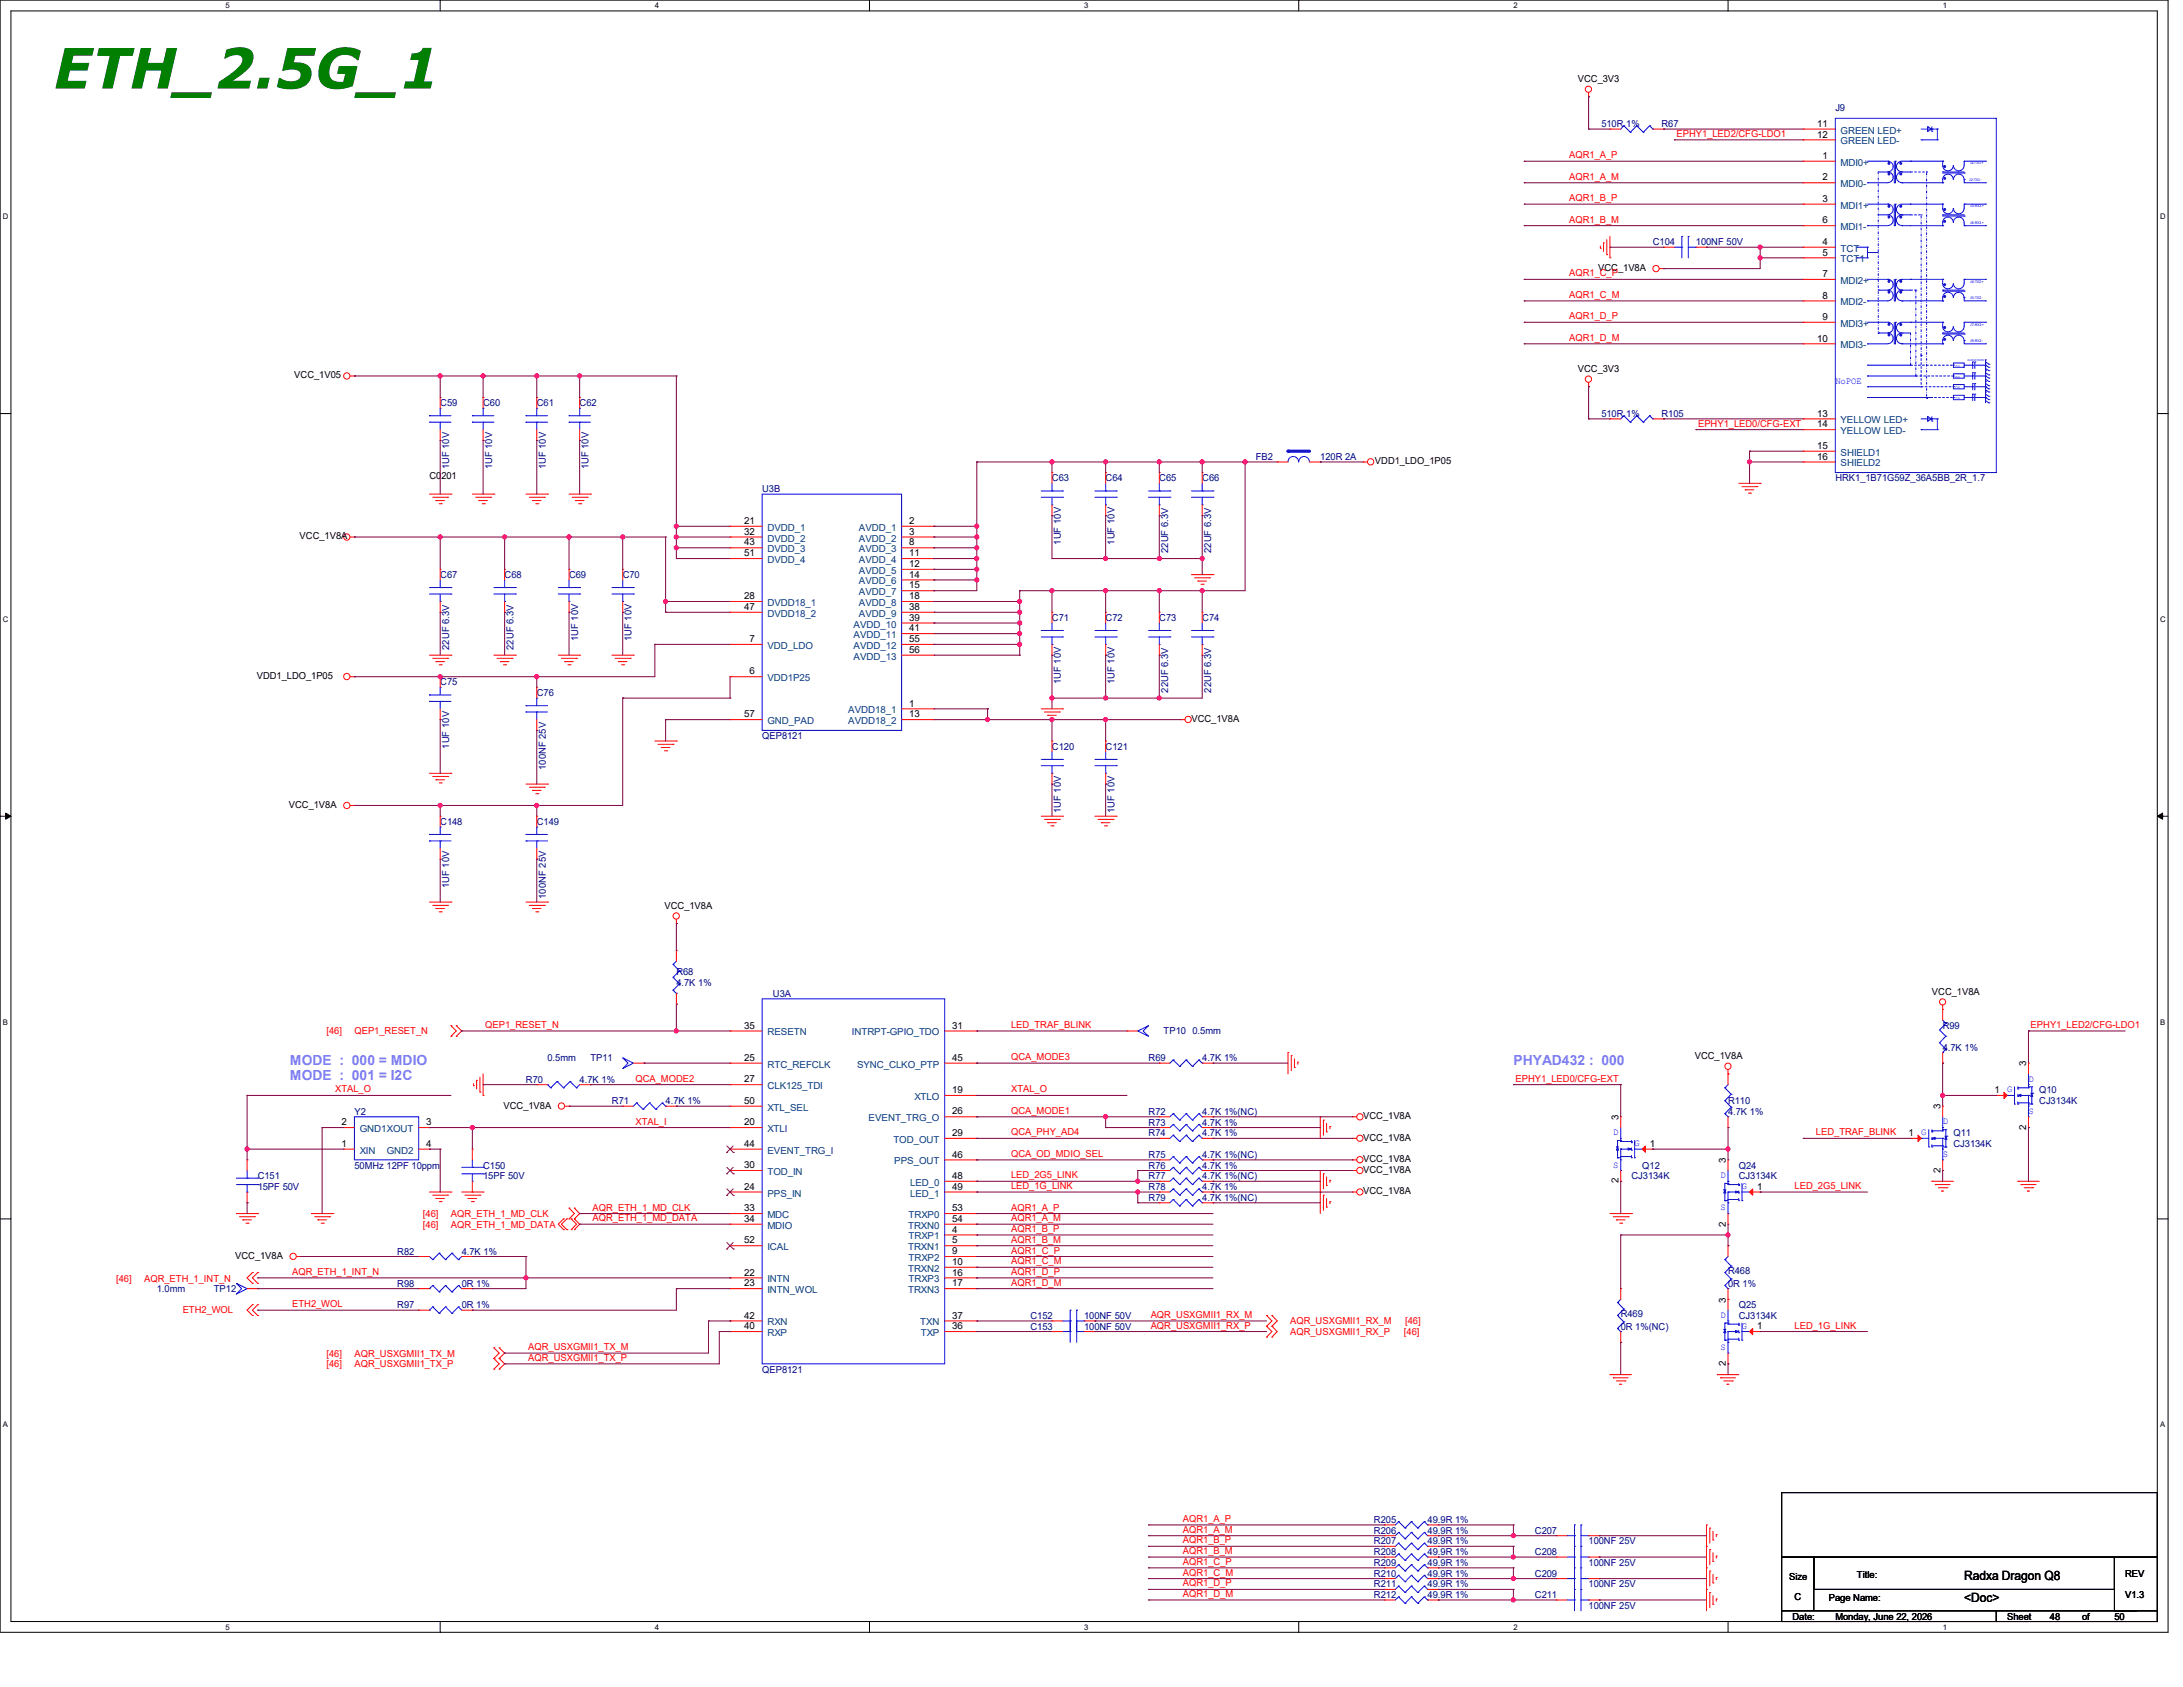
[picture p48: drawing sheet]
<svg xmlns="http://www.w3.org/2000/svg" width="558mm" height="431mm" viewBox="0 0 558 431" stroke-linecap="round" stroke-linejoin="round" font-family="sans-serif">
<defs><g id="words">
<text font-size="14.2" fill="#007f00" x="13.8" y="22.6">ETH_2.5G_1</text>
<g font-size="3.6" fill="#7f7fff">
<text x="74.1" y="272.2">MODE : 000 = MDIO</text>
<text x="74.1" y="275.9">MODE : 001 = I2C</text>
<text x="386.8" y="272.2">PHYAD432 : 000</text>
</g>
<g font-size="3.3">
<text x="502.1" y="403.8">Radxa Dragon Q8</text>
<text x="502.1" y="409.3">&lt;Doc&gt;</text>
</g>
<g font-size="2.5">
<text x="403.3" y="21">VCC_3V3</text>
<text x="464.5" y="32.4">11</text>
<text x="464.5" y="35.1">12</text>
<text x="465.9" y="40.6">1</text>
<text x="465.9" y="46.1">2</text>
<text x="465.9" y="51.6">3</text>
<text x="465.9" y="57.1">6</text>
<text x="465.9" y="65.3">5</text>
<text x="465.9" y="62.6">4</text>
<text x="408.5" y="69.2">VCC_1V8A</text>
<text x="465.9" y="70.8">7</text>
<text x="465.9" y="76.3">8</text>
<text x="465.9" y="81.7">9</text>
<text x="464.5" y="87.2">10</text>
<text x="403.3" y="95">VCC_3V3</text>
<text x="75.2" y="96.6">VCC_1V05</text>
<text x="464.5" y="106.4">13</text>
<text x="464.5" y="109.2">14</text>
<text x="351.5" y="118.6">VDD1_LDO_1P05</text>
<text x="464.5" y="114.7">15</text>
<text x="464.5" y="117.4">16</text>
<text x="109.8" y="122.4">C0201</text>
<text x="76.6" y="137.8">VCC_1V8A</text>
<text x="190.2" y="133.9">21</text>
<text x="190.2" y="136.6">32</text>
<text x="232.4" y="133.9">2</text>
<text x="232.4" y="136.6">3</text>
<text x="190.2" y="139.4">43</text>
<text x="190.2" y="142.1">51</text>
<text x="232.4" y="139.4">8</text>
<text x="232.4" y="142.1">11</text>
<text x="232.4" y="144.9">12</text>
<text x="232.4" y="147.6">14</text>
<text x="190.2" y="153.1">28</text>
<text x="190.2" y="155.8">47</text>
<text x="232.4" y="150.3">15</text>
<text x="232.4" y="153.1">18</text>
<text x="232.4" y="155.8">38</text>
<text x="232.4" y="158.6">39</text>
<text x="232.4" y="161.3">41</text>
<text x="191.6" y="164">7</text>
<text x="232.4" y="164">55</text>
<text x="232.4" y="166.8">56</text>
<text x="65.6" y="173.5">VDD1_LDO_1P05</text>
<text x="191.6" y="172.3">6</text>
<text x="190.2" y="183.3">57</text>
<text x="232.4" y="180.5">1</text>
<text x="232.4" y="183.3">13</text>
<text x="304.5" y="184.4">VCC_1V8A</text>
<text x="73.8" y="206.4">VCC_1V8A</text>
<text x="169.8" y="232.2">VCC_1V8A</text>
<text x="493.8" y="254.1">VCC_1V8A</text>
<text x="190.2" y="262.8">35</text>
<text x="243.4" y="262.8">31</text>
<text x="190.2" y="271">25</text>
<text x="243.4" y="271">45</text>
<text x="433.2" y="270.6">VCC_1V8A</text>
<text x="517.9" y="272.5" transform="rotate(-90 517.9 272.5)">3</text>
<text x="190.2" y="276.5">27</text>
<text x="243.4" y="279.3">19</text>
<text x="509.8" y="279.3">1</text>
<text x="87.3" y="287.5">2</text>
<text x="108.9" y="287.5">3</text>
<text x="128.7" y="283.2">VCC_1V8A</text>
<text x="190.2" y="282">50</text>
<text x="190.2" y="287.5">20</text>
<text x="243.4" y="284.7">26</text>
<text x="348.4" y="286">VCC_1V8A</text>
<text x="413.7" y="286.2" transform="rotate(-90 413.7 286.2)">3</text>
<text x="496" y="283.4" transform="rotate(-90 496 283.4)">3</text>
<text x="87.3" y="293">1</text>
<text x="108.9" y="293">4</text>
<text x="190.2" y="293">44</text>
<text x="243.4" y="290.2">29</text>
<text x="348.4" y="291.4">VCC_1V8A</text>
<text x="421.7" y="293">1</text>
<text x="487.8" y="290.2">1</text>
<text x="517.9" y="288.6" transform="rotate(-90 517.9 288.6)">2</text>
<text x="190.2" y="298.4">30</text>
<text x="243.4" y="295.7">46</text>
<text x="348.4" y="299.7">VCC_1V8A</text>
<text x="348.4" y="296.9">VCC_1V8A</text>
<text x="441.1" y="297.1" transform="rotate(-90 441.1 297.1)">3</text>
<text x="496" y="299.6" transform="rotate(-90 496 299.6)">2</text>
<text x="190.2" y="304">24</text>
<text x="243.4" y="304">49</text>
<text x="243.4" y="301.2">48</text>
<text x="348.4" y="305.1">VCC_1V8A</text>
<text x="413.7" y="302.3" transform="rotate(-90 413.7 302.3)">2</text>
<text x="449.1" y="304">1</text>
<text x="190.2" y="309.5">33</text>
<text x="243.4" y="309.5">53</text>
<text x="190.2" y="312.2">34</text>
<text x="190.2" y="317.7">52</text>
<text x="243.4" y="317.7">5</text>
<text x="243.4" y="314.9">4</text>
<text x="243.4" y="312.2">54</text>
<text x="441.1" y="313.4" transform="rotate(-90 441.1 313.4)">2</text>
<text x="60.1" y="321.6">VCC_1V8A</text>
<text x="243.4" y="323.2">10</text>
<text x="243.4" y="320.4">9</text>
<text x="190.2" y="325.9">22</text>
<text x="190.2" y="328.6">23</text>
<text x="243.4" y="328.6">17</text>
<text x="243.4" y="325.9">16</text>
<text x="441.1" y="332.8" transform="rotate(-90 441.1 332.8)">3</text>
<text x="190.2" y="336.9">42</text>
<text x="190.2" y="339.6">40</text>
<text x="243.4" y="339.6">36</text>
<text x="243.4" y="336.9">37</text>
<text x="449.1" y="339.6">1</text>
<text x="441.1" y="349" transform="rotate(-90 441.1 349)">2</text>
<text x="457.3" y="403.6">Size</text>
<text x="474.6" y="403.1">Title:</text>
<text x="543.2" y="402.8">REV</text>
<text x="458.2" y="413.8">Date:</text>
<text x="458.7" y="408.9">C</text>
<text x="467.5" y="409.1">Page Name:</text>
<text x="469.1" y="413.8">Monday, June 22, 2026</text>
<text x="513" y="413.8">Sheet</text>
<text x="524" y="413.8">48</text>
<text x="532.2" y="413.8">of</text>
<text x="540.5" y="413.8">50</text>
<text x="543.2" y="408.3">V1.3</text>
</g>
<g font-size="2.5" fill="#00007f">
<text x="469.1" y="28.4">J9</text>
<text x="409.3" y="32.5">510R 1%</text>
<text x="424.7" y="32.5">R67</text>
<text x="422.5" y="62.7">C104</text>
<text x="433.5" y="62.7">100NF 50V</text>
<text x="112.5" y="103.8">C59</text>
<text x="123.5" y="103.8">C60</text>
<text x="137.2" y="103.8">C61</text>
<text x="148.2" y="103.8">C62</text>
<text x="409.3" y="106.6">510R 1%</text>
<text x="424.7" y="106.6">R105</text>
<text x="114.8" y="119.9" transform="rotate(-90 114.8 119.9)">1UF 10V</text>
<text x="125.8" y="119.9" transform="rotate(-90 125.8 119.9)">1UF 10V</text>
<text x="139.5" y="119.9" transform="rotate(-90 139.5 119.9)">1UF 10V</text>
<text x="150.5" y="119.9" transform="rotate(-90 150.5 119.9)">1UF 10V</text>
<text x="321" y="117.5">FB2</text>
<text x="337.5" y="117.5">120R 2A</text>
<text x="194.8" y="125.7">U3B</text>
<text x="268.9" y="123">C63</text>
<text x="282.6" y="123">C64</text>
<text x="296.3" y="123">C65</text>
<text x="307.3" y="123">C66</text>
<text x="469.1" y="123">HRK1_1B71G59Z_36A5BB_2R_1.7</text>
<text x="271.2" y="139.1" transform="rotate(-90 271.2 139.1)">1UF 10V</text>
<text x="284.9" y="139.1" transform="rotate(-90 284.9 139.1)">1UF 10V</text>
<text x="298.6" y="141.3" transform="rotate(-90 298.6 141.3)">22UF 6.3V</text>
<text x="309.6" y="141.3" transform="rotate(-90 309.6 141.3)">22UF 6.3V</text>
<text x="112.5" y="147.7">C67</text>
<text x="129" y="147.7">C68</text>
<text x="145.5" y="147.7">C69</text>
<text x="159.2" y="147.7">C70</text>
<text x="268.9" y="158.7">C71</text>
<text x="282.6" y="158.7">C72</text>
<text x="296.3" y="158.7">C73</text>
<text x="307.3" y="158.7">C74</text>
<text x="114.8" y="166" transform="rotate(-90 114.8 166)">22UF 6.3V</text>
<text x="131.3" y="166" transform="rotate(-90 131.3 166)">22UF 6.3V</text>
<text x="147.7" y="163.8" transform="rotate(-90 147.7 163.8)">1UF 10V</text>
<text x="161.5" y="163.8" transform="rotate(-90 161.5 163.8)">1UF 10V</text>
<text x="112.5" y="175.1">C75</text>
<text x="137.2" y="177.8">C76</text>
<text x="271.2" y="174.8" transform="rotate(-90 271.2 174.8)">1UF 10V</text>
<text x="284.9" y="174.8" transform="rotate(-90 284.9 174.8)">1UF 10V</text>
<text x="298.6" y="177" transform="rotate(-90 298.6 177)">22UF 6.3V</text>
<text x="309.6" y="177" transform="rotate(-90 309.6 177)">22UF 6.3V</text>
<text x="114.8" y="191.3" transform="rotate(-90 114.8 191.3)">1UF 10V</text>
<text x="194.8" y="188.8">QEP8121</text>
<text x="268.9" y="191.6">C120</text>
<text x="282.6" y="191.6">C121</text>
<text x="139.5" y="196.7" transform="rotate(-90 139.5 196.7)">100NF 25V</text>
<text x="271.2" y="207.7" transform="rotate(-90 271.2 207.7)">1UF 10V</text>
<text x="284.9" y="207.7" transform="rotate(-90 284.9 207.7)">1UF 10V</text>
<text x="112.5" y="210.8">C148</text>
<text x="137.2" y="210.8">C149</text>
<text x="114.8" y="226.9" transform="rotate(-90 114.8 226.9)">1UF 10V</text>
<text x="139.5" y="229.7" transform="rotate(-90 139.5 229.7)">100NF 25V</text>
<text x="172.9" y="249.2">R68</text>
<text x="172.9" y="251.9">4.7K 1%</text>
<text x="197.6" y="254.7">U3A</text>
<text x="496.6" y="262.9">R99</text>
<text x="297.4" y="264.3">TP10 0.5mm</text>
<text x="496.6" y="268.4">4.7K 1%</text>
<text x="140" y="271.1">0.5mm</text>
<text x="150.9" y="271.1">TP11</text>
<text x="293.6" y="271.1">R69</text>
<text x="307.3" y="271.1">4.7K 1%</text>
<text x="134.5" y="276.6">R70</text>
<text x="148.2" y="276.6">4.7K 1%</text>
<text x="521.3" y="279.4">Q10</text>
<text x="90.6" y="284.9">Y2</text>
<text x="156.4" y="282.1">R71</text>
<text x="170.1" y="282.1">4.7K 1%</text>
<text x="293.6" y="284.9">R72</text>
<text x="293.6" y="287.6">R73</text>
<text x="307.3" y="284.9">4.7K 1%(NC)</text>
<text x="307.3" y="287.6">4.7K 1%</text>
<text x="441.7" y="282.1">R110</text>
<text x="441.7" y="284.9">4.7K 1%</text>
<text x="521.3" y="282.1">CJ3134K</text>
<text x="293.6" y="290.3">R74</text>
<text x="307.3" y="290.3">4.7K 1%</text>
<text x="499.3" y="290.3">Q11</text>
<text x="499.3" y="293.1">CJ3134K</text>
<text x="90.6" y="298.6">50MHz 12PF 10ppm</text>
<text x="123.5" y="298.6">C150</text>
<text x="293.6" y="295.8">R75</text>
<text x="293.6" y="298.6">R76</text>
<text x="307.3" y="295.8">4.7K 1%(NC)</text>
<text x="307.3" y="298.6">4.7K 1%</text>
<text x="419.8" y="298.6">Q12</text>
<text x="444.5" y="298.6">Q24</text>
<text x="65.9" y="301.3">C151</text>
<text x="65.9" y="304">15PF 50V</text>
<text x="123.5" y="301.3">15PF 50V</text>
<text x="293.6" y="304">R78</text>
<text x="293.6" y="301.3">R77</text>
<text x="307.3" y="304">4.7K 1%</text>
<text x="307.3" y="301.3">4.7K 1%(NC)</text>
<text x="417" y="301.3">CJ3134K</text>
<text x="444.5" y="301.3">CJ3134K</text>
<text x="293.6" y="306.8">R79</text>
<text x="307.3" y="306.8">4.7K 1%(NC)</text>
<text x="101.6" y="320.5">R82</text>
<text x="118" y="320.5">4.7K 1%</text>
<text x="101.6" y="328.7">R98</text>
<text x="118" y="328.7">0R 1%</text>
<text x="441.7" y="325.5">R468</text>
<text x="441.7" y="328.7">0R 1%</text>
<text x="40.1" y="330.1">1.0mm</text>
<text x="54.7" y="330.1">TP12</text>
<text x="101.6" y="334.2">R97</text>
<text x="118" y="334.2">0R 1%</text>
<text x="444.5" y="334.2">Q25</text>
<text x="263.4" y="337">C152</text>
<text x="263.4" y="339.7">C153</text>
<text x="277.1" y="339.7">100NF 50V</text>
<text x="277.1" y="337">100NF 50V</text>
<text x="414.3" y="336.4">R469</text>
<text x="414.3" y="339.7">0R 1%(NC)</text>
<text x="444.5" y="337">CJ3134K</text>
<text x="194.8" y="350.7">QEP8121</text>
<text x="351.2" y="389.1">R205</text>
<text x="364.9" y="389.1">49.9R 1%</text>
<text x="351.2" y="391.8">R206</text>
<text x="351.2" y="394.6">R207</text>
<text x="364.9" y="391.8">49.9R 1%</text>
<text x="364.9" y="394.6">49.9R 1%</text>
<text x="392.3" y="391.8">C207</text>
<text x="406.1" y="394.6">100NF 25V</text>
<text x="351.2" y="397.3">R208</text>
<text x="351.2" y="400">R209</text>
<text x="364.9" y="397.3">49.9R 1%</text>
<text x="364.9" y="400">49.9R 1%</text>
<text x="392.3" y="397.3">C208</text>
<text x="406.1" y="400">100NF 25V</text>
<text x="351.2" y="405.6">R211</text>
<text x="351.2" y="402.8">R210</text>
<text x="364.9" y="405.6">49.9R 1%</text>
<text x="364.9" y="402.8">49.9R 1%</text>
<text x="392.3" y="402.8">C209</text>
<text x="406.1" y="405.6">100NF 25V</text>
<text x="351.2" y="408.3">R212</text>
<text x="364.9" y="408.3">49.9R 1%</text>
<text x="392.3" y="408.3">C211</text>
<text x="406.1" y="411">100NF 25V</text>
</g>
<g font-size="2.5" fill="#f00">
<text x="428.5" y="35">EPHY1_LED2/CFG-LDO1</text>
<text x="401.1" y="40.4">AQR1_A_P</text>
<text x="401.1" y="45.9">AQR1_A_M</text>
<text x="401.1" y="51.4">AQR1_B_P</text>
<text x="401.1" y="56.9">AQR1_B_M</text>
<text x="401.1" y="70.6">AQR1_C_P</text>
<text x="401.1" y="76.1">AQR1_C_M</text>
<text x="401.1" y="81.6">AQR1_D_P</text>
<text x="401.1" y="87.1">AQR1_D_M</text>
<text x="434" y="109">EPHY1_LED0/CFG-EXT</text>
<text x="124" y="262.6">QEP1_RESET_N</text>
<text x="258.4" y="262.6">LED_TRAF_BLINK</text>
<text x="519" y="262.6">EPHY1_LED2/CFG-LDO1</text>
<text x="83.4" y="264.3">[46]</text>
<text x="90.6" y="264.3">QEP1_RESET_N</text>
<text x="258.4" y="270.8">QCA_MODE3</text>
<text x="85.6" y="279.1">XTAL_O</text>
<text x="162.4" y="276.4">QCA_MODE2</text>
<text x="258.4" y="279.1">XTAL_O</text>
<text x="387.4" y="276.4">EPHY1_LED0/CFG-EXT</text>
<text x="162.4" y="287.3">XTAL_I</text>
<text x="258.4" y="284.6">QCA_MODE1</text>
<text x="258.4" y="290.1">QCA_PHY_AD4</text>
<text x="464.2" y="290.1">LED_TRAF_BLINK</text>
<text x="258.4" y="295.6">QCA_OD_MDIO_SEL</text>
<text x="258.4" y="301">LED_2G5_LINK</text>
<text x="258.4" y="303.8">LED_1G_LINK</text>
<text x="458.7" y="303.8">LED_2G5_LINK</text>
<text x="108.1" y="310.9">[46]</text>
<text x="115.3" y="310.9">AQR_ETH_1_MD_CLK</text>
<text x="151.5" y="309.3">AQR_ETH_1_MD_CLK</text>
<text x="151.5" y="312">AQR_ETH_1_MD_DATA</text>
<text x="258.4" y="312">AQR1_A_M</text>
<text x="258.4" y="309.3">AQR1_A_P</text>
<text x="108.1" y="313.6">[46]</text>
<text x="115.3" y="313.6">AQR_ETH_1_MD_DATA</text>
<text x="258.4" y="314.7">AQR1_B_P</text>
<text x="258.4" y="317.5">AQR1_B_M</text>
<text x="258.4" y="320.3">AQR1_C_P</text>
<text x="258.4" y="323">AQR1_C_M</text>
<text x="29.7" y="327.6">[46]</text>
<text x="36.8" y="327.6">AQR_ETH_1_INT_N</text>
<text x="74.7" y="325.7">AQR_ETH_1_INT_N</text>
<text x="258.4" y="325.7">AQR1_D_P</text>
<text x="258.4" y="328.5">AQR1_D_M</text>
<text x="46.7" y="335.6">ETH2_WOL</text>
<text x="74.7" y="334">ETH2_WOL</text>
<text x="294.1" y="339.4">AQR_USXGMII1_RX_P</text>
<text x="294.1" y="336.7">AQR_USXGMII1_RX_M</text>
<text x="329.8" y="341.1">AQR_USXGMII1_RX_P</text>
<text x="329.8" y="338.3">AQR_USXGMII1_RX_M</text>
<text x="358.9" y="341.1">[46]</text>
<text x="359.2" y="338.3">[46]</text>
<text x="458.7" y="339.4">LED_1G_LINK</text>
<text x="83.4" y="346.6">[46]</text>
<text x="90.6" y="346.6">AQR_USXGMII1_TX_M</text>
<text x="135" y="347.7">AQR_USXGMII1_TX_P</text>
<text x="135" y="344.9">AQR_USXGMII1_TX_M</text>
<text x="83.4" y="349.3">[46]</text>
<text x="90.6" y="349.3">AQR_USXGMII1_TX_P</text>
<text x="302.3" y="388.8">AQR1_A_P</text>
<text x="302.3" y="394.3">AQR1_B_P</text>
<text x="302.3" y="391.6">AQR1_A_M</text>
<text x="302.3" y="397">AQR1_B_M</text>
<text x="302.3" y="399.8">AQR1_C_P</text>
<text x="302.3" y="402.5">AQR1_C_M</text>
<text x="302.3" y="405.3">AQR1_D_P</text>
<text x="302.3" y="408">AQR1_D_M</text>
</g>
<g font-size="2.5" fill="#003f7f">
<text x="470.5" y="34.1">GREEN LED+</text>
<text x="470.5" y="36.9">GREEN LED-</text>
<text x="470.5" y="42.3">MDI0+</text>
<text x="470.5" y="47.8">MDI0-</text>
<text x="470.5" y="53.3">MDI1+</text>
<text x="470.5" y="58.8">MDI1-</text>
<text x="470.5" y="64.3">TCT</text>
<text x="470.5" y="67">TCT1</text>
<text x="470.5" y="72.5">MDI2+</text>
<text x="470.5" y="78">MDI2-</text>
<text x="470.5" y="83.5">MDI3+</text>
<text x="470.5" y="89">MDI3-</text>
<text x="470.5" y="110.9">YELLOW LED-</text>
<text x="470.5" y="108.2">YELLOW LED+</text>
<text x="470.5" y="116.4">SHIELD1</text>
<text x="470.5" y="119.2">SHIELD2</text>
<text x="196.2" y="135.6">DVDD_1</text>
<text x="219.5" y="135.6">AVDD_1</text>
<text x="196.2" y="138.3">DVDD_2</text>
<text x="196.2" y="141.1">DVDD_3</text>
<text x="196.2" y="143.8">DVDD_4</text>
<text x="219.5" y="138.3">AVDD_2</text>
<text x="219.5" y="141.1">AVDD_3</text>
<text x="219.5" y="143.8">AVDD_4</text>
<text x="219.5" y="146.6">AVDD_5</text>
<text x="219.5" y="149.3">AVDD_6</text>
<text x="196.2" y="154.8">DVDD18_1</text>
<text x="219.5" y="152.1">AVDD_7</text>
<text x="219.5" y="154.8">AVDD_8</text>
<text x="196.2" y="157.6">DVDD18_2</text>
<text x="218.2" y="160.3">AVDD_10</text>
<text x="219.5" y="157.6">AVDD_9</text>
<text x="196.2" y="165.8">VDD_LDO</text>
<text x="218.2" y="163">AVDD_11</text>
<text x="218.2" y="165.8">AVDD_12</text>
<text x="218.2" y="168.5">AVDD_13</text>
<text x="196.2" y="174">VDD1P25</text>
<text x="196.2" y="185">GND_PAD</text>
<text x="216.8" y="182.2">AVDD18_1</text>
<text x="216.8" y="185">AVDD18_2</text>
<text x="196.2" y="264.5">RESETN</text>
<text x="217.8" y="264.5">INTRPT-GPIO_TDO</text>
<text x="196.2" y="272.8">RTC_REFCLK</text>
<text x="219.1" y="272.8">SYNC_CLKO_PTP</text>
<text x="196.2" y="278.3">CLK125_TDI</text>
<text x="233.8" y="281">XTLO</text>
<text x="196.2" y="283.8">XTL_SEL</text>
<text x="222" y="286.5">EVENT_TRG_O</text>
<text x="91.9" y="289.2">GND1XOUT</text>
<text x="196.2" y="289.2">XTLI</text>
<text x="228.3" y="292">TOD_OUT</text>
<text x="91.9" y="294.7">XIN</text>
<text x="98.8" y="294.7">GND2</text>
<text x="196.2" y="294.7">EVENT_TRG_I</text>
<text x="228.6" y="297.5">PPS_OUT</text>
<text x="196.2" y="300.2">TOD_IN</text>
<text x="196.2" y="305.7">PPS_IN</text>
<text x="232.6" y="305.7">LED_1</text>
<text x="232.6" y="302.9">LED_0</text>
<text x="196.2" y="311.2">MDC</text>
<text x="232.2" y="311.2">TRXP0</text>
<text x="196.2" y="313.9">MDIO</text>
<text x="232.1" y="313.9">TRXN0</text>
<text x="232.2" y="316.7">TRXP1</text>
<text x="196.2" y="319.4">ICAL</text>
<text x="232.1" y="319.4">TRXN1</text>
<text x="232.2" y="322.2">TRXP2</text>
<text x="196.2" y="327.6">INTN</text>
<text x="232.1" y="324.9">TRXN2</text>
<text x="232.2" y="327.6">TRXP3</text>
<text x="196.2" y="330.4">INTN_WOL</text>
<text x="232.1" y="330.4">TRXN3</text>
<text x="196.2" y="338.6">RXN</text>
<text x="196.2" y="341.3">RXP</text>
<text x="235.2" y="338.6">TXN</text>
<text x="235.4" y="341.3">TXP</text>
</g>
<g font-size="2.5" fill="#00f">
<text x="469.1" y="98">NoPOE</text>
<text x="513" y="279.1">G</text>
<text x="518.5" y="276.3">D</text>
<text x="496.6" y="287.3">D</text>
<text x="518.5" y="284.6">S</text>
<text x="412.4" y="290">D</text>
<text x="417.8" y="292.8">G</text>
<text x="491.1" y="290">G</text>
<text x="412.4" y="298.3">S</text>
<text x="496.6" y="295.5">S</text>
<text x="439.8" y="301">D</text>
<text x="445.3" y="303.7">G</text>
<text x="439.8" y="309.2">S</text>
<text x="439.8" y="336.7">D</text>
<text x="445.3" y="339.4">G</text>
<text x="439.8" y="344.9">S</text>
</g>
<g font-size="2">
<text x="57.7" y="2.1">5</text>
<text x="167.4" y="2.1">4</text>
<text x="277.1" y="2.1">3</text>
<text x="386.8" y="2.1">2</text>
<text x="496.6" y="2.1">1</text>
<text x=".8" y="56">D</text>
<text x="552.2" y="56">D</text>
<text x=".8" y="158.9">C</text>
<text x="552.2" y="158.9">C</text>
<text x=".8" y="261.7">B</text>
<text x="552.2" y="261.7">B</text>
<text x=".8" y="364.6">A</text>
<text x="552.2" y="364.6">A</text>
<text x="57.7" y="416.3">5</text>
<text x="167.4" y="416.3">4</text>
<text x="277.1" y="416.3">3</text>
<text x="386.8" y="416.3">2</text>
<text x="496.6" y="416.3">1</text>
</g>
<g font-size="1.1" fill="#00f">
<text x="503.7" y="42">J1:TX1+</text>
<text x="503.4" y="46.3">J2:TX1-</text>
<text x="503.7" y="52.9">J3:RX1+</text>
<text x="503.7" y="57.3">J6:RX1+</text>
<text x="503.7" y="72.4">J4:TX2+</text>
<text x="503.7" y="76.5">J5:TX2-</text>
<text x="503.7" y="83.4">J7:RX2+</text>
<text x="503.7" y="87.5">J8:RX2-</text>
</g>
<g font-size=".8" fill="#00f">
<text x="499.6" y="93.7">75R</text>
<text x="502.9" y="92.2">4x22nF/100V</text>
<text x="499.6" y="96.5">75R</text>
<text x="499.6" y="99.2">75R</text>
<text x="499.6" y="101.9">75R</text>
</g>
</g></defs>
<g fill="none" stroke="#000" stroke-width=".26">
<path d="M0 0h554.2v417h-554.2zM2.8 2.8h548.6v411.5h-548.6zM112.5 0v2.8M222.3 0v2.8M332 0v2.8M441.7 0v2.8M0 105.7h2.8M551.4 105.7h2.8M0 208.5h2.8M1.4 207.7l1.4 .8-1.4 .8zM551.4 208.5l1.4-.8v1.6zM551.4 208.5h2.8"/>
<path d="M0 311.4h2.8M551.4 311.4h2.8M455.4 381.3h96v16.5h-96zM455.4 397.8h8.2v13.7h-8.2zM463.6 397.8h76.9v8.3h-76.9zM540.5 397.8h10.9v13.7h-10.9zM112.5 414.3v2.7M222.3 414.3v2.7M332 414.3v2.7M441.7 414.3v2.7M455.4 411.5h54.9v2.8h-54.9zM463.6 411.5h82.3"/>
<path d="M510.3 411.5h41.1v2.8h-41.1zM545.9 411.5h.1"/>
</g>
<path d="M1.4 207.7l1.4 .8-1.4 .8zM551.4 208.5l1.4-.8v1.6z" fill="#000"/>
<g fill="none" stroke="#f00" stroke-width=".26">
<path d="M406.1 24.7h.1M406.1 23.6v1.1M409.1 63.4h.1M409.1 62.9v.5M409.9 62.1h.1M409.9 62.1v2.2M410.7 65.1h.1M410.7 61.2v3.9M411.5 65.9h.1M411.5 60.4v5.5M424.1 68.6h1.1M425.2 68.6h.1"/>
<path d="M89.5 96.1h1.1M90.6 96.1h.1M406.1 98.8h.1M406.1 97.7v1.1M123.5 112.5h.1M123.5 101.6h.1M123.5 101.6v2.7M123.5 109.8v2.7M137.2 112.5h.1M137.2 101.6h.1M137.2 101.6v2.7M137.2 109.8v2.7"/>
<path d="M348.4 118h.1M348.4 118h1.1M89.5 137.2h1.1M90.6 137.2h.1M109.8 126.2h5.5M110.6 127h3.8M111.4 127.9h.1M111.4 127.9h2.2M112.3 128.7h.5M112.8 128.7h.1M114.4 127h.1M115.3 126.2h.1"/>
<path d="M120.7 126.2h5.5M121.6 127h3.8M122.4 127.9h.1M122.4 127.9h2.2M123.2 128.7h.6M123.8 128.7h.1M125.4 127h.1M126.2 126.2h.1M134.5 126.2h5.5M135.3 127h3.8M136.1 127.9h.1M136.1 127.9h2.2"/>
<path d="M136.9 128.7h.6M137.5 128.7h.1M139.1 127h.1M140 126.2h.1M145.5 126.2h5.4M146.3 127h3.8M147.1 127.9h.1M147.1 127.9h2.2M147.9 128.7h.6M148.5 128.7h.1M150.1 127h.1M150.9 126.2h.1"/>
<path d="M444.5 123.5h5.4M445.3 124.3h3.8M446.1 125.1h.1M446.1 125.1h2.2M446.9 126h.6M447.5 126h.1M449.1 124.3h.1M449.9 123.5h.1M145.5 145.5h.1M145.5 156.4h.1M145.5 145.5v2.7M145.5 153.7v2.7"/>
<path d="M159.2 145.5h.1M159.2 156.4h.1M159.2 145.5v2.7M159.2 153.7v2.7M296.3 156.4h.1M296.3 156.4v2.8M304.5 146.8h5.5M305.4 147.6h3.8M306.2 148.5h.1M306.2 148.5h2.2M307 149.3h.6M307.3 156.4h.1"/>
<path d="M307.3 156.4v2.8M307.6 149.3h.1M309.2 147.6h.1M310 146.8h.1M89.5 172.9h1.1M90.6 172.9h.1M109.8 167.4h5.5M110.6 168.2h3.8M111.4 169h.1M111.4 169h2.2M112.3 169.8h.5M112.5 172.9h.1"/>
<path d="M112.5 172.9v2.7M112.8 169.8h.1M114.4 168.2h.1M115.3 167.4h.1M126.2 167.4h5.5M127 168.2h3.9M127.9 169h.1M127.9 169h2.2M128.7 169.8h.5M129.2 169.8h.1M130.9 168.2h.1M131.7 167.4h.1"/>
<path d="M137.2 175.6h.1M137.2 175.6v2.7M142.7 167.4h5.5M143.5 168.2h3.9M144.4 169h.1M144.4 169h2.2M145.2 169.8h.5M145.7 169.8h.1M147.4 168.2h.1M148.2 167.4h.1M156.4 167.4h5.5M157.2 168.2h3.9"/>
<path d="M158.1 169h.1M158.1 169h2.2M158.9 169.8h.5M159.4 169.8h.1M161.1 168.2h.1M161.9 167.4h.1M296.3 167.4h.1M296.3 164.6v2.8M307.3 167.4h.1M307.3 164.6v2.8M109.8 197.6h5.5M110.6 198.4h3.8"/>
<path d="M111.4 199.2h.1M111.4 199.2h2.2M112.5 183.9h.1M112.5 181.1v2.8M114.4 198.4h.1M115.3 197.6h.1M137.2 186.6h.1M137.2 183.9v2.7M167.4 189.3h5.5M168.2 190.2h3.8M169 191h.1M169 191h2.2"/>
<path d="M169.8 191.8h.6M170.4 191.8h.1M172 190.2h.1M172.9 189.3h.1M266.1 181.1h5.5M267 181.9h3.8M267.8 182.8h.1M267.8 182.8h2.2M268.6 183.6h.6M269.2 183.6h.1M270.8 181.9h.1M271.6 181.1h.1"/>
<path d="M301.8 183.9h.1M301.8 183.9h1.1M89.5 205.8h1.1M90.6 205.8h.1M112.3 200h.5M112.8 200h.1M134.5 200.3h5.5M135.3 201.1h3.8M136.1 201.9h.1M136.1 201.9h2.2M136.9 202.8h.6M137.5 202.8h.1"/>
<path d="M139.1 201.1h.1M140 200.3h.1M266.1 208.5h5.5M267 209.3h3.8M267.8 210.2h.1M267.8 210.2h2.2M268.6 211h.6M269.2 211h.1M270.8 209.3h.1M271.6 208.5h.1M279.9 208.5h5.4M280.7 209.3h3.8"/>
<path d="M281.5 210.2h.1M281.5 210.2h2.2M282.3 211h.6M282.9 211h.1M284.5 209.3h.1M285.3 208.5h.1M109.8 230.5h5.5M110.6 231.3h3.8M111.4 232.1h.1M111.4 232.1h2.2M112.3 233h.5M112.8 233h.1"/>
<path d="M114.4 231.3h.1M115.3 230.5h.1M134.5 230.5h5.5M135.3 231.3h3.8M136.1 232.1h.1M136.1 232.1h2.2M136.9 233h.6M137.5 233h.1M139.1 231.3h.1M140 230.5h.1M172.9 236h.1M172.9 234.9v1.1"/>
<path d="M496.6 257.9h.1M496.6 256.8v1.1M115.3 262h.1M115.3 264.8h.1M115.3 262l1.3 1.4-1.3 1.4M116.6 264.8h.1M116.6 262h.1M116.6 262l1.4 1.4-1.4 1.4M121 277.4h.1M121 276.9v.5M121.8 276h.1M121.8 276v2.2"/>
<path d="M122.7 279h.1M122.7 275.2v3.8M123.5 279.9h.1M123.5 274.4v5.5M329.2 268.9h.1M329.2 268.9v5.5M330.1 269.7h.1M330.1 269.7v3.9M330.9 272.7h.1M330.9 270.5v2.2M331.7 271.4h.1M331.7 271.4v.5"/>
<path d="M441.7 274.4h.1M441.7 273.3v1.1M63.2 296.3h.1M63.2 296.3v2.7M87.8 293.6h.1M87.8 288.1h.1M87.8 293.6h2.8M87.8 288.1h2.8M107 293.6h2.8M107 288.1h2.8M109.8 288.1h.1M109.8 293.6h.1"/>
<path d="M120.7 293.6h.1M120.7 293.6v2.7M144.4 282.6h1.1M145.5 282.6h.1M337.5 285.3h.1M337.5 299h.1M337.5 285.3v5.5M337.5 299v11M338.3 286.2h.1M338.3 299.9h.1M338.3 286.2v3.8M338.3 299.9v3.8"/>
<path d="M339.1 289.2h.1M339.1 287v2.2M339.9 287.8h.1M339.9 287.8v.6M345.7 285.3h.1M345.7 299h.1M345.7 290.8h.1M345.7 296.3h.1M345.7 285.3h1.1M345.7 299h1.1M345.7 290.8h1.1M345.7 296.3h1.1"/>
<path d="M60.4 310h5.5M61.2 310.9h3.9M62.1 311.7h.1M62.1 311.7h2.2M62.9 312.5h.5M63.2 307.3h.1M63.2 304.5v2.8M63.4 312.5h.1M65.1 310.9h.1M65.9 310h.1M79.6 310h5.5M80.4 310.9h3.9"/>
<path d="M81.2 311.7h.1M81.2 311.7h2.2M82.1 312.5h.5M82.6 312.5h.1M84.3 310.9h.1M85.1 310h.1M109.8 304.5h5.5M110.6 305.3h3.8M111.4 306.2h.1M111.4 306.2h2.2M112.3 307h.5M112.8 307h.1"/>
<path d="M114.4 305.3h.1M115.3 304.5h.1M118 304.5h5.5M118.8 305.3h3.9M119.6 306.2h.1M119.6 306.2h2.2M120.5 307h.5M120.7 304.5h.1M120.7 301.8v2.7M121 307h.1M122.7 305.3h.1M123.5 304.5h.1"/>
<path d="M144.1 314.2h.1M144.1 311.4h.1M144.1 311.4l-1.4 1.4 1.4 1.4M144.9 314.2h.1M144.9 311.4h.1M144.9 311.4l-1.4 1.4 1.4 1.4M145.5 308.7h.1M145.5 311.4h.1M145.5 308.7l1.3 1.3-1.3 1.4M146 311.4h.1M146 314.2h.1M146 311.4l1.4 1.4-1.4 1.4"/>
<path d="M146.8 311.4h.1M146.8 308.7h.1M146.8 314.2h.1M146.8 308.7l1.4 1.3-1.4 1.4M146.8 311.4l1.4 1.4-1.4 1.4M296.3 307.3h.1M296.3 307.3h2.7M307.3 307.3h2.7M310 307.3h.1M337.5 304.5h.1M338.3 305.3h.1M338.3 305.3v3.9"/>
<path d="M339.1 302.9h.1M339.1 308.4h.1M339.1 300.7v2.2M339.1 306.2v2.2M339.9 301.5h.1M339.9 307h.1M339.9 301.5v.6M339.9 307v.6M345.7 304.5h.1M345.7 304.5h1.1M411.5 310h5.5M412.4 310.9h3.8"/>
<path d="M413.2 311.7h.1M413.2 311.7h2.2M414 312.5h.5M414.5 312.5h.1M416.2 310.9h.1M417 310h.1M493.8 301.8h.1M493.8 301.8h5.5M494.7 302.6h.1M494.7 302.6h3.8M495.5 303.4h2.2M496.3 304.3h.1"/>
<path d="M496.3 304.3h.5M497.7 303.4h.1M515.8 301.8h.1M515.8 301.8h5.5M516.6 302.6h.1M516.6 302.6h3.8M517.4 303.4h2.2M518.2 304.3h.1M518.2 304.3h.6M519.6 303.4h.1M64.5 325.1h.1M64.5 327.9h.1"/>
<path d="M64.5 333.3h.1M64.5 336.1h.1M64.5 325.1l-1.3 1.4 1.3 1.4M64.5 333.3l-1.3 1.4 1.3 1.4M65.9 325.1h.1M65.9 327.9h.1M65.9 333.3h.1M65.9 336.1h.1M65.9 325.1l-1.4 1.4 1.4 1.4M65.9 333.3l-1.4 1.4 1.4 1.4M75.8 321h1.1M76.9 321h.1"/>
<path d="M323.8 338.8h.1M323.8 336.1h.1M323.8 338.8l1.3 1.4-1.3 1.4M323.8 336.1l1.3 1.4-1.3 1.3M325.1 338.8h.1M325.1 336.1h.1M325.1 338.8l1.4 1.4-1.4 1.4M325.1 336.1l1.4 1.4-1.4 1.3M126.2 347h.1M126.2 349.8h.1M126.2 344.3h.1M126.2 347l1.4 1.4-1.4 1.4"/>
<path d="M126.2 344.3l1.4 1.4-1.4 1.3M127.6 349.8h.1M127.6 347h.1M127.6 344.3h.1M127.6 347l1.4 1.4-1.4 1.4M127.6 344.3l1.4 1.4-1.4 1.3M323.8 341.6h.1M325.1 341.6h.1M411.5 351.2h.1M411.5 351.2h5.5M412.4 352h.1M412.4 352h3.8"/>
<path d="M413.2 352.8h2.2M414 353.7h.1M414 353.7h.5M415.4 352.8h.1M439 351.2h.1M439 351.2h5.5M439.8 352h.1M439.8 352h3.8M440.6 352.8h2.2M441.5 353.7h.1M441.5 353.7h.5M442.8 352.8h.1"/>
<path d="M397.8 392.3h.1M397.8 392.3h2.8M406.1 392.3h2.7M408.8 392.3h.1M436.2 389.6h.1M436.2 395.1h.1M436.2 389.6v21.9M437 390.4h.1M437 395.9h.1M437 390.4v3.8M437 395.9v3.9M437.9 393.4h.1"/>
<path d="M437.9 398.9h.1M437.9 391.2v2.2M437.9 396.7v2.2M438.7 392h.1M438.7 397.6h.1M438.7 392v.6M438.7 397.6v.5M353.9 406.1h.1M353.9 408.8h.1M353.9 406.1h2.8M353.9 408.8h2.8M364.9 406.1h2.7"/>
<path d="M364.9 408.8h2.7M367.6 406.1h.1M367.6 408.8h.1M436.2 400.6h.1M436.2 406.1h.1M437 401.4h.1M437 406.9h.1M437 401.4v3.8M437 406.9v3.8M437.9 404.4h.1M437.9 409.9h.1M437.9 402.2v2.2"/>
<path d="M437.9 407.7v2.2M438.7 403h.1M438.7 408.5h.1M438.7 403v.6M438.7 408.5v.6"/>
<circle cx="406" cy="22.8" r=".8"/>
<circle cx="423.3" cy="68.6" r=".8"/>
<circle cx="88.6" cy="96.1" r=".8"/>
<circle cx="406" cy="96.9" r=".8"/>
<circle cx="350.4" cy="118" r=".8"/>
<circle cx="88.6" cy="137.2" r=".8"/>
<circle cx="88.6" cy="172.8" r=".8"/>
<circle cx="303.7" cy="183.8" r=".8"/>
<circle cx="88.6" cy="205.8" r=".8"/>
<circle cx="172.8" cy="234" r=".8"/>
<circle cx="496.5" cy="256" r=".78"/>
<circle cx="441.7" cy="272.4" r=".79"/>
<circle cx="143.5" cy="282.6" r=".8"/>
<circle cx="347.6" cy="285.3" r=".8"/>
<circle cx="347.6" cy="299" r=".8"/>
<circle cx="347.6" cy="296.3" r=".8"/>
<circle cx="347.6" cy="290.8" r=".8"/>
<circle cx="347.6" cy="304.5" r=".8"/>
<circle cx="74.9" cy="321" r=".8"/>
</g>
<g fill="none" stroke="#00f" stroke-width=".26">
<path d="M120.7 106.2h.1M120.7 107.9h.1M120.7 106.2h5.5M120.7 107.9h5.5M123.5 104.3h.1M123.5 107.9h.1M123.5 104.3v1.9M123.5 107.9v1.9M134.5 106.2h.1M134.5 107.9h.1M134.5 106.2h5.5M134.5 107.9h5.5"/>
<path d="M137.2 104.3h.1M137.2 107.9h.1M137.2 104.3v1.9M137.2 107.9v1.9M329.2 118a1.36 1.36 0 0 1 1.4-1.4 1.36 1.36 0 0 1 1.3 1.4M332 118a1.36 1.36 0 0 1 1.3-1.4 1.36 1.36 0 0 1 1.4 1.4M142.7 151.8h5.5M142.7 150.1h5.5M145.5 153.7h.1M145.5 150.1h.1M145.5 148.2v1.9M145.5 151.8v1.9"/>
<path d="M148.2 151.8h.1M148.2 150.1h.1M156.4 151.8h5.5M156.4 150.1h5.5M159.2 153.7h.1M159.2 150.1h.1M159.2 148.2v1.9M159.2 151.8v1.9M161.9 151.8h.1M161.9 150.1h.1M296.3 159.2v1.9M307.3 159.2v1.9"/>
<path d="M109.8 177.5h.1M109.8 179.2h.1M109.8 177.5h5.5M109.8 179.2h5.5M112.5 175.6h.1M112.5 179.2h.1M112.5 175.6v1.9M112.5 179.2v1.9M137.2 178.3h.1M137.2 178.3v2M293.6 162.7h5.4M293.6 161.1h5.4"/>
<path d="M296.3 164.6h.1M296.3 161.1h.1M296.3 162.7v1.9M299 162.7h.1M299 161.1h.1M304.5 162.7h5.5M304.5 161.1h5.5M307.3 164.6h.1M307.3 161.1h.1M307.3 162.7v1.9M310 162.7h.1M310 161.1h.1"/>
<path d="M134.5 180.3h.1M134.5 181.9h.1M134.5 180.3h5.5M134.5 181.9h5.5M137.2 181.9h.1M137.2 181.9v2M63.2 299v2M90.6 285.3h16.4v11h-16.4zM118 299.9h5.5M118 298.2h5.5M120.7 298.2h.1M120.7 296.3v1.9"/>
<path d="M120.7 299.9v1.9M123.5 299.9h.1M123.5 298.2h.1M60.4 302.6h5.5M60.4 301h5.5M63.2 304.5h.1M63.2 301h.1M63.2 302.6v1.9M65.9 302.6h.1M65.9 301h.1M120.7 301.8h.1M299.9 306.5h.1"/>
<path d="M299.9 306.5l-.9 .8M299.9 306.5l1.6 1.6M301.5 308.1h.1M303.2 306.5h.1M303.2 306.5l-1.7 1.6M303.2 306.5l1.6 1.6M304.8 308.1h.1M306.5 306.5h.1M306.5 306.5l-1.7 1.6M306.5 306.5l.8 .8M307.3 307.3h.1M400.6 392.3h1.9"/>
<path d="M402.5 392.3h.1M402.5 389.6h.1M402.5 389.6v5.5M404.1 389.6h.1M404.1 392.3h2M404.1 389.6v5.5M406.1 392.3h.1M357.5 405.2h.1M357.5 408h.1M357.5 405.2l-.8 .9M357.5 405.2l1.7 1.7M357.5 408l-.8 .8"/>
<path d="M357.5 408l1.7 1.6M359.2 406.9h.1M359.2 409.6h.1M360.8 405.2h.1M360.8 408h.1M360.8 405.2l-1.6 1.7M360.8 405.2l1.6 1.7M360.8 408l-1.6 1.6M360.8 408l1.6 1.6M362.4 406.9h.1M362.4 409.6h.1M364.1 405.2h.1"/>
<path d="M364.1 408h.1M364.1 405.2l-1.7 1.7M364.1 405.2l.8 .9M364.1 408l-1.7 1.6M364.1 408l.8 .8M364.9 406.1h.1M364.9 408.8h.1"/>
</g>
<path d="M329.2 115.3h5.5" fill="none" stroke="#00f" stroke-width=".8"/>
<circle cx="329.2" cy="115.3" r=".4" fill="#00f"/>
<g fill="none" stroke="#f00" stroke-width=".26">
<path d="M411.5 33h.1M411.5 33h2.8M422.5 33h2.7M425.2 33h.1M425.2 63.2h.1M425.2 63.2h2.8M433.5 63.2h2.7M436.2 63.2h.1M326.5 118h.1M326.5 118h2.7M334.7 118h2.8M337.5 118h.1"/>
<path d="M411.5 107h.1M411.5 107h2.8M422.5 107h2.7M425.2 107h.1M268.9 120.7h.1M268.9 131.7h.1M268.9 120.7v2.8M268.9 129v2.7M282.6 120.7h.1M282.6 131.7h.1M282.6 120.7v2.8M282.6 129v2.7"/>
<path d="M307.3 120.7h.1M307.3 131.7h.1M307.3 120.7v2.8M307.3 129v2.7M112.5 145.5h.1M112.5 156.4h.1M112.5 145.5v2.7M112.5 153.7v2.7M282.6 156.4h.1M282.6 156.4v2.8M282.6 167.4h.1M282.6 164.6v2.8"/>
<path d="M496.6 257.9h.1M496.6 257.9v2.7M186.6 263.4h.1M186.6 271.6h.1M186.6 277.1h.1M186.6 263.4h8.2M186.6 271.6h8.2M186.6 277.1h8.2M241.5 263.4h8.2M241.5 271.6h8.2M241.5 279.9h8.2M249.7 279.9h.1"/>
<path d="M249.7 271.6h.1M249.7 263.4h.1M296.3 271.6h.1M296.3 271.6h2.7M307.3 271.6h2.7M310 271.6h.1M441.7 274.4h.1M441.7 274.4v2.7M496.6 271.6h.1M496.6 268.9v2.7M186.6 282.6h.1M186.6 288.1h.1"/>
<path d="M186.6 293.6h.1M186.6 299h.1M186.6 282.6h8.2M186.6 288.1h8.2M186.6 293.6h8.2M186.6 299h8.2M241.5 296.3h8.2M241.5 290.8h8.2M241.5 285.3h8.2M249.7 296.3h.1M249.7 290.8h.1M249.7 285.3h.1"/>
<path d="M296.3 285.3h.1M296.3 285.3h2.7M307.3 285.3h2.7M310 285.3h.1M441.7 288.1h.1M441.7 285.3v2.8M186.6 304.5h.1M186.6 310h.1M186.6 312.8h.1M186.6 318.3h.1M186.6 304.5h8.2M186.6 310h8.2"/>
<path d="M186.6 312.8h8.2M186.6 318.3h8.2M241.5 304.5h8.2M241.5 310h8.2M241.5 312.8h8.2M241.5 318.3h8.2M241.5 315.5h8.2M241.5 301.8h8.2M249.7 318.3h.1M249.7 315.5h.1M249.7 312.8h.1M249.7 310h.1"/>
<path d="M249.7 304.5h.1M249.7 301.8h.1M63.2 329.2h2.7M65.9 329.2h.1M186.6 326.5h.1M186.6 329.2h.1M186.6 337.5h.1M186.6 329.2h8.2M186.6 326.5h8.2M186.6 337.5h8.2M241.5 329.2h8.2M241.5 326.5h8.2"/>
<path d="M241.5 337.5h8.2M241.5 323.8h8.2M241.5 321h8.2M249.7 337.5h.1M249.7 329.2h.1M249.7 326.5h.1M249.7 323.8h.1M249.7 321h.1M186.6 340.2h.1M186.6 340.2h8.2M241.5 340.2h8.2M249.7 340.2h.1"/>
<path d="M397.8 397.8h.1M397.8 397.8h2.8M406.1 397.8h2.7M408.8 397.8h.1M397.8 403.3h.1M397.8 403.3h2.8M406.1 403.3h2.7M408.8 403.3h.1"/>
</g>
<g fill="none" stroke="#00f" stroke-width=".26">
<path d="M415.1 32.1h.1M415.1 32.1l-.8 .9M415.1 32.1l1.6 1.7M416.7 33.8h.1M418.4 32.1h.1M418.4 32.1l-1.7 1.7M418.4 32.1l1.6 1.7M420 33.8h.1M421.7 32.1h.1M421.7 32.1l-1.7 1.7M421.7 32.1l.8 .9M422.5 33h.1"/>
<path d="M428 63.2h1.9M429.9 63.2h.1M429.9 60.4h.1M429.9 60.4v5.5M431.5 60.4h.1M431.5 63.2h2M431.5 60.4v5.5M433.5 63.2h.1M415.1 106.2h.1M415.1 106.2l-.8 .8M415.1 106.2l1.6 1.7M416.7 107.9h.1"/>
<path d="M418.4 106.2h.1M418.4 106.2l-1.7 1.7M418.4 106.2l1.6 1.7M420 107.9h.1M421.7 106.2h.1M421.7 106.2l-1.7 1.7M421.7 106.2l.8 .8M422.5 107h.1M266.1 127h5.5M266.1 125.4h5.5M268.9 129h.1M268.9 125.4h.1"/>
<path d="M268.9 123.5v1.9M268.9 127v2M271.6 127h.1M271.6 125.4h.1M279.9 127h5.4M279.9 125.4h5.4M282.6 129h.1M282.6 125.4h.1M282.6 123.5v1.9M282.6 127v2M285.3 127h.1M285.3 125.4h.1"/>
<path d="M304.5 127h5.5M304.5 125.4h5.5M307.3 129h.1M307.3 125.4h.1M307.3 123.5v1.9M307.3 127v2M310 127h.1M310 125.4h.1M109.8 151.8h5.5M109.8 150.1h5.5M112.5 153.7h.1M112.5 150.1h.1"/>
<path d="M112.5 148.2v1.9M112.5 151.8v1.9M115.3 151.8h.1M115.3 150.1h.1M282.6 159.2v1.9M279.9 162.7h5.4M279.9 161.1h5.4M282.6 164.6h.1M282.6 161.1h.1M282.6 162.7v1.9M285.3 162.7h.1M285.3 161.1h.1"/>
<path d="M194.8 255.2h46.7v93.2h-46.7zM299.9 270.8h.1M299.9 270.8l-.9 .8M299.9 270.8l1.6 1.7M301.5 272.5h.1M303.2 270.8h.1M303.2 270.8l-1.7 1.7M303.2 270.8l1.6 1.7M304.8 272.5h.1M306.5 270.8h.1M306.5 270.8l-1.7 1.7M306.5 270.8l.8 .8"/>
<path d="M307.3 271.6h.1M440.9 277.9h.1M440.9 277.9l1.6 1.7M441.7 277.1l-.8 .8M442.5 279.6h.1M442.5 279.6l-1.6 1.6M495.8 263.1h.1M495.8 266.4h.1M495.8 263.1l1.6 1.7M495.8 266.4l1.6 1.7M496.6 268.9h.1M496.6 260.6l.8 .9"/>
<path d="M497.4 261.5h.1M497.4 264.8h.1M497.4 268.1h.1M497.4 261.5l-1.6 1.6M497.4 264.8l-1.6 1.6M497.4 268.1l-.8 .8M299.9 284.5h.1M299.9 284.5l-.9 .8M299.9 284.5l1.6 1.7M301.5 286.2h.1M303.2 284.5h.1M303.2 284.5l-1.7 1.7"/>
<path d="M303.2 284.5l1.6 1.7M304.8 286.2h.1M306.5 284.5h.1M306.5 284.5l-1.7 1.7M306.5 284.5l.8 .8M307.3 285.3h.1M440.9 281.2h.1M440.9 284.5h.1M440.9 281.2l1.6 1.7M440.9 284.5l.8 .8M441.7 285.3h.1M442.5 282.9h.1"/>
<path d="M442.5 282.9l-1.6 1.6M491.1 290.8h.1M491.1 290.8h1.9M493.8 288.9h.1M493.8 288.9h2.8M493.8 292.7h2.8M496.6 288.9h.1M496.6 292.7h.1M496.6 293.6h.1M496.6 288.1v.8M496.6 292.7v.9M60.4 327.9l2.8 1.3-2.8 1.4 1.4-1.4z"/>
<path d="M400.6 397.8h1.9M402.5 397.8h.1M402.5 395.1h.1M402.5 395.1v11M404.1 395.1h.1M404.1 397.8h2M404.1 395.1v11M406.1 397.8h.1M400.6 403.3h1.9M402.5 403.3h.1M402.5 400.6h.1M404.1 400.6h.1"/>
<path d="M404.1 403.3h2M406.1 403.3h.1"/>
</g>
<g fill="none" stroke="#7f3f00" stroke-width=".26">
<path d="M185.8 294.4h.1M185.8 299.9h.1M185.8 292.8l1.7 1.6M185.8 298.2l1.7 1.7M187.4 292.8l-1.6 1.6M187.4 298.2l-1.6 1.7M187.5 294.4h.1M187.5 299.9h.1M185.8 305.4h.1M185.8 319.1h.1M185.8 303.7l1.7 1.7M185.8 317.5l1.7 1.6"/>
<path d="M187.4 303.7l-1.6 1.7M187.4 317.5l-1.6 1.6M187.5 305.4h.1M187.5 319.1h.1"/>
</g>
<path d="M493.8 290.8l.9-.2v.5z" fill="#00f"/>
<path d="M493.8 290.8l.9-.2v.5z" fill="none" stroke="#00f" stroke-width=".26"/>
<path d="M497.4 290.3l.3 .8h-.6z" fill="#00f"/>
<g fill="none" stroke="#00f" stroke-width=".26">
<path d="M493 293h.1M493 288.6v4.4M493.8 291.1h.1M493.8 293h.1M493.8 289.2h.1M493.8 288.6v.6M493.8 290.6v.5M493.8 292.5v.5M494.7 290.8h1.9M496.6 288.6h.1M496.6 290.8h.1M496.6 296.3h.1"/>
<path d="M496.6 288.1h.1M496.6 293h.8M496.6 288.6h.8M496.6 285.3v2.8M496.6 290.8v1.9M496.6 293.6v2.7M497.1 290.3h.6M497.4 290.3l.3 .8h-.6zM497.4 293h.1M497.4 288.6h.1M497.4 288.6v1.7M497.4 291.1v1.9"/>
<path d="M497.7 290.3h.1"/>
</g>
<path d="M490.3 290l.8 .8-.8 .8z" fill="#f00"/>
<g fill="none" stroke="#f00" stroke-width=".26">
<path d="M186.6 134.4h.1M186.6 137.2h.1M186.6 140h.1M186.6 134.4h8.2M186.6 137.2h8.2M186.6 140h8.2M230.5 134.4h8.2M230.5 137.2h8.2M230.5 140h8.2M238.7 134.4h.1M238.7 137.2h.1M238.7 140h.1"/>
<path d="M186.6 142.7h.1M186.6 153.7h.1M186.6 156.4h.1M186.6 142.7h8.2M186.6 153.7h8.2M186.6 156.4h8.2M230.5 142.7h8.2M230.5 153.7h8.2M230.5 156.4h8.2M230.5 145.5h8.2M230.5 148.2h8.2M230.5 150.9h8.2"/>
<path d="M230.5 159.2h8.2M238.7 142.7h.1M238.7 145.5h.1M238.7 148.2h.1M238.7 150.9h.1M238.7 153.7h.1M238.7 156.4h.1M238.7 159.2h.1M186.6 164.6h.1M186.6 172.9h.1M186.6 164.6h8.2M186.6 172.9h8.2"/>
<path d="M230.5 164.6h8.2M230.5 161.9h8.2M230.5 167.4h8.2M238.7 161.9h.1M238.7 164.6h.1M238.7 167.4h.1M186.6 183.9h.1M186.6 183.9h8.2M230.5 183.9h8.2M230.5 181.1h8.2M238.7 181.1h.1M238.7 183.9h.1"/>
<path d="M488.4 290.8h.1M488.4 290.8h2.7M490.3 290l.8 .8-.8 .8zM496.6 299h.1M496.6 282.6h.1M496.6 282.6v2.7M496.6 296.3v2.7"/>
</g>
<path d="M194.8 126.2h35.7v60.4h-35.7zM441.7 302.6h.1M441.7 306.5h.1M441.7 307.3h.1M441.7 301.8v.8M441.7 306.5v.8M441.7 302.6h2.8M441.7 306.5h2.8M444.5 302.6h.1M445.3 304.5h1.9M447.2 304.5h.1" fill="none" stroke="#00f" stroke-width=".26"/>
<path d="M443.6 304.3l.9 .2-.9 .3z" fill="#00f"/>
<path d="M443.6 304.3l.9 .2-.9 .3z" fill="none" stroke="#00f" stroke-width=".26"/>
<path d="M440.9 304l.3 .8h-.6z" fill="#00f"/>
<g fill="none" stroke="#00f" stroke-width=".26">
<path d="M441.7 299v2.8M440.6 304h.1M440.6 304h.6M440.9 304l.3 .8h-.6zM440.9 306.7h.1M440.9 302.3h.1M440.9 306.7h.8M440.9 302.3v1.7M440.9 304.8v1.9M440.9 302.3h.8M441.7 302.3h.1M441.7 304.5h.1"/>
<path d="M441.7 310h.1M441.7 301.8h.1M441.7 304.5h1.9M441.7 304.5v2M441.7 307.3v2.7M444.5 304.8h.1M444.5 306.7h.1M444.5 302.9h.1M444.5 302.3v.6M444.5 304.3v.5M444.5 306.2v.5M445.3 306.7h.1"/>
<path d="M445.3 302.3v4.4"/>
</g>
<path d="M448 303.7v1.6l-.8-.8z" fill="#f00"/>
<path d="M296.3 288.1h.1M296.3 288.1h2.7M307.3 288.1h2.7M310 288.1h.1M441.7 296.3h.1M441.7 296.3v2.7M441.7 312.8h.1M441.7 310v2.8M447.2 304.5h2.7M448 303.7v1.6l-.8-.8zM449.9 304.5h.1" fill="none" stroke="#f00" stroke-width=".26"/>
<g fill="none" stroke="#00f" stroke-width=".26">
<path d="M513 279.9h.1M513 279.9h1.9M515.8 277.9h.1M515.8 277.9h2.7M518.5 277.9h.1M518.5 277.1v.8M299.9 287.3h.1M299.9 287.3l-.9 .8M299.9 287.3l1.6 1.6M301.5 288.9h.1M303.2 287.3h.1M303.2 287.3l-1.7 1.6"/>
<path d="M303.2 287.3l1.6 1.6M304.8 288.9h.1M306.5 287.3h.1M306.5 287.3l-1.7 1.6M306.5 287.3l.8 .8M307.3 288.1h.1M515.8 281.8h2.7M518.5 281.8h.1M518.5 282.6h.1M518.5 281.8v.8"/>
</g>
<path d="M515.8 279.9l.8-.3v.5z" fill="#00f"/>
<path d="M515.8 279.9l.8-.3v.5z" fill="none" stroke="#00f" stroke-width=".26"/>
<path d="M519.3 279.3l.3 .8h-.6z" fill="#00f"/>
<g fill="none" stroke="#00f" stroke-width=".26">
<path d="M514.9 277.7v4.4M515.8 278.2h.1M515.8 277.7v.5M515.8 279.6v.5M516.6 279.9h1.9M518.5 277.7h.1M518.5 279.9h.1M518.5 277.1h.1M518.5 277.7h.8M518.5 274.4v2.7M518.5 279.9v1.9M519 279.3h.6"/>
<path d="M519.3 279.3l.3 .8h-.6zM519.3 277.7h.1M519.3 277.7v1.6M519.6 279.3h.1M514.9 282.1h.1M515.8 280.1h.1M515.8 282.1h.1M515.8 281.5v.6M518.5 285.3h.1M518.5 282.1h.8M518.5 282.6v2.7M519.3 282.1h.1"/>
<path d="M519.3 280.1v2"/>
</g>
<path d="M512.2 279.1l.8 .8-.8 .8z" fill="#f00"/>
<path d="M282.6 189.3h.1M282.6 189.3v2.8M282.6 197.6v2.7M282.6 200.3h.1M510.3 279.9h.1M510.3 279.9h2.7M512.2 279.1l.8 .8-.8 .8zM518.5 271.6h.1M518.5 271.6v2.8M518.5 288.1h.1M518.5 285.3v2.8" fill="none" stroke="#f00" stroke-width=".26"/>
<g fill="none" stroke="#00f" stroke-width=".26">
<path d="M469.1 30.2h41.2v90.5h-41.2zM491.1 35.7h.1M491.1 33h4.1M491.1 35.7h4.1M492.7 33.5h.1M492.7 32.4h.1M492.7 32.4v1.1M492.7 32.4l1.1 .6M493.8 33h.1M493.8 33.5h.1M493.8 32.4v1.1M493.8 33l-1.1 .5"/>
<path d="M495.2 33h.1M495.2 35.7h.1M495.2 33v2.7M477.4 57.7h.1M477.4 46.7h.1M477.4 41.2h5.2M477.4 46.7h5.2M477.4 52.2h5.2M480.1 54.9h2.5M480.1 43.9h2.5M482.6 54.9h.1M482.6 52.2h.1"/>
<path d="M482.6 43.9h.1M482.6 41.2h.1M482.6 54.9a1.36 1.36 0 0 1 1.3 1.4 1.36 1.36 0 0 1-1.3 1.3l-5.2 .1M482.6 52.2a1.36 1.36 0 0 1 1.3 1.3 1.36 1.36 0 0 1-1.3 1.4M482.6 43.9a1.36 1.36 0 0 1 1.3 1.4 1.36 1.36 0 0 1-1.3 1.4M482.6 41.2a1.36 1.36 0 0 1 1.3 1.3 1.36 1.36 0 0 1-1.3 1.4M484.2 57.7h.1M484.2 46.7h.1M484.2 41.2v5.5M484.2 52.2v5.5M484.5 52.2h.1M484.5 41.2h.1"/>
<path d="M484.5 41.2v5.5M484.5 52.2v5.5M486.2 54.9h.1M486.2 57.7h.1M486.2 43.9h.1M486.2 46.7h.1M486.2 54.9a1.36 1.36 0 0 0-1.4 1.4 1.36 1.36 0 0 0 1.4 1.3M486.2 43.9a1.36 1.36 0 0 0-1.4 1.4 1.36 1.36 0 0 0 1.4 1.4M486.2 46.7h10.4M486.2 54.9h2.2M486.2 57.7h10.4M486.2 43.9h2.2"/>
<path d="M488.4 52.2h.1M488.4 41.2h.1M496.6 57.7h.1M496.6 52.2h.1M496.6 46.7h.1M496.6 41.2h.1M496.6 43.9h.1M496.6 54.9h.1M496.6 52.2h-10.4a1.36 1.36 0 0 0-1.4 1.3 1.36 1.36 0 0 0 1.4 1.4M496.6 41.2h-10.4a1.36 1.36 0 0 0-1.4 1.3 1.36 1.36 0 0 0 1.4 1.4M496.6 41.2a1.9 1.9 0 0 0 .9 2.4 1.35 1.35 0 0 0 1.8-1.3M496.6 52.2a1.9 1.9 0 0 0 .9 2.3 1.35 1.35 0 0 0 1.8-1.2"/>
<path d="M496.6 54.9h5.5M496.6 43.9h5.5M496.6 44.2h5.5M496.6 55.2h5.5M499.3 56.9a1.36 1.36 0 0 0-1.4-1.4 1.36 1.36 0 0 0-1.3 1.4v.8M499.3 45.8a1.35 1.35 0 0 0-1.4-1.3 1.35 1.35 0 0 0-1.3 1.3v.9M499.3 45.8a1.35 1.35 0 0 1 1.4-1.3 1.35 1.35 0 0 1 1.3 1.3M499.3 56.9a1.36 1.36 0 0 1 1.4-1.4 1.36 1.36 0 0 1 1.3 1.4M499.3 42.3a1.35 1.35 0 0 0 1.4 1.3 1.35 1.35 0 0 0 1.3-1.3M499.3 53.3a1.35 1.35 0 0 0 1.4 1.3 1.35 1.35 0 0 0 1.3-1.3M502.1 44.2h.1M502.1 57.7h.1"/>
<path d="M502.1 41.2h.1M502.1 52.2h.1M502.1 45.8h.1M502.1 55.2h.1M502.1 41.2h5.4M502.1 45.8v.9h5.4M502.1 57.7h5.4M502.1 52.2h5.4M502.1 41.2v1.1M502.1 52.2v1.1M502.1 56.9v.8M507.5 41.2h.1"/>
<path d="M507.5 46.7h.1M507.5 57.7h.1M507.5 52.2h.1M474.6 63.2h.1M474.6 65.9h.1M474.6 63.2h2.8M474.6 65.9h2.8M477.4 64.5h.1M477.4 63.2h.1M477.4 65.9h.1M477.4 76.9h.1M477.4 64.5h2.7"/>
<path d="M477.4 63.2v2.7M477.4 76.9h5.2M477.4 71.4h5.2M480.1 74.1h.1M480.1 74.1h2.8M482.6 71.4h.1M482.6 74.1a1.36 1.36 0 0 1 1.3 1.4 1.36 1.36 0 0 1-1.3 1.3M482.6 71.4a1.36 1.36 0 0 1 1.3 1.3 1.36 1.36 0 0 1-1.3 1.4M484.2 76.9h.1M484.2 71.4v5.5M484.5 71.4h.1M484.5 71.4v5.5"/>
<path d="M486.2 76.9h.1M486.2 74.1h.1M486.2 74.1a1.36 1.36 0 0 0-1.4 1.4 1.36 1.36 0 0 0 1.4 1.3M486.2 76.9h10.4M486.2 74.1h2.2M488.4 71.4h.1M496.6 76.9h.1M496.6 71.4h.1M496.6 74.1h.1M496.6 71.4h-10.4a1.36 1.36 0 0 0-1.4 1.3 1.36 1.36 0 0 0 1.4 1.4M496.6 71.4a1.98 1.98 0 0 0 .5 2.1 1.36 1.36 0 0 0 2.2-1M496.6 74.4h5.5"/>
<path d="M496.6 74.1h5.5M499.3 76a1.35 1.35 0 0 0-1.4-1.3 1.35 1.35 0 0 0-1.3 1.3v.9M499.3 76a1.35 1.35 0 0 1 1.4-1.3 1.35 1.35 0 0 1 1.3 1.3M499.3 72.5a1.36 1.36 0 0 0 1.4 1.3 1.36 1.36 0 0 0 1.3-1.3M502.1 74.4h.1M502.1 76h.1M502.1 71.4h.1M502.1 71.4v1.1M502.1 76v.9h5.4M502.1 71.4h5.4M507.5 71.4h.1M507.5 76.9h.1"/>
<path d="M477.4 87.8h.1M477.4 93.3h.1M477.4 96.1h.1M477.4 98.8h.1M477.4 93.3h11M477.4 87.8h5.2M477.4 82.3h5.2M477.4 96.1h12.3M477.4 98.8h13.7M480.1 85.1h.1M480.1 85.1h2.8M482.6 82.3h.1"/>
<path d="M482.6 85.1a1.36 1.36 0 0 1 1.3 1.3 1.36 1.36 0 0 1-1.3 1.4M482.6 82.3a1.36 1.36 0 0 1 1.3 1.4 1.36 1.36 0 0 1-1.3 1.3M484.2 87.8h.1M484.2 82.3v5.5M484.5 82.3h.1M484.5 82.3v5.5M486.2 87.8h.1M486.2 85.1h.1M486.2 85.1a1.36 1.36 0 0 0-1.4 1.3 1.36 1.36 0 0 0 1.4 1.4M486.2 87.8h10.4M486.2 85.1h2.2M488.4 82.3h.1"/>
<path d="M496.6 87.8h.1M496.6 82.3h.1M496.6 85.1h.1M496.6 82.3h-10.4a1.36 1.36 0 0 0-1.4 1.4 1.36 1.36 0 0 0 1.4 1.3M496.6 82.3a1.9 1.9 0 0 0 .9 2.4 1.35 1.35 0 0 0 1.8-1.3M496.6 85.3h5.5M496.6 85.1h5.5M499.3 87a1.35 1.35 0 0 0-1.4-1.4 1.35 1.35 0 0 0-1.3 1.4v.8M499.3 92.8h2.8v1.1h-2.8zM499.3 95.5h2.8v1.1h-2.8zM499.3 98.3h2.8v1.1h-2.8zM499.3 87a1.35 1.35 0 0 1 1.4-1.4 1.35 1.35 0 0 1 1.3 1.4"/>
<path d="M499.3 83.4a1.35 1.35 0 0 0 1.4 1.4 1.35 1.35 0 0 0 1.3-1.4M502.1 85.3h.1M502.1 87h.1M502.1 82.3h.1M502.1 82.3v1.1M502.1 87v.8h5.4M502.1 93.3h2.1M502.1 82.3h5.4M502.1 96.1h2.1M502.1 98.8h2.1M504.2 92.5h.1M504.2 95.2h.1"/>
<path d="M504.2 98h.1M504.2 93.3h.1M504.2 96.1h.1M504.2 98.8h.1M504.2 92.5v1.6M504.2 95.2v1.7M504.2 98v1.6M504.8 92.5h.1M504.8 95.2h.1M504.8 98h.1M504.8 93.3h2.7M504.8 92.5v1.6"/>
<path d="M504.8 95.2v1.7M504.8 98v1.6M504.8 96.1h2.7M504.8 98.8h2.7M507.5 93.3h.1M507.5 82.3h.1M507.5 87.8h.1M507.5 91.9h.1M507.5 96.1h.1M507.5 94.7h.1M507.5 98.8h.1M507.5 97.5h.1"/>
<path d="M507.5 91.9v11M507.5 94.1l.9 .6M507.5 93.3l.9 .6M507.5 92.5l.9 .5M507.5 96.9l.9 .6M507.5 96.1l.9 .5M507.5 95.2l.9 .6M507.5 99.6l.9 .6M507.5 98.8l.9 .6M507.5 98l.9 .6M508.4 94.7h.1M508.4 93.9h.1"/>
<path d="M508.4 93h.1M508.4 97.5h.1M508.4 96.6h.1M508.4 95.8h.1M508.4 99.4h.1M508.4 98.6h.1M477.4 101.6h.1M477.4 101.6h16.4M491.1 109.8h.1M491.1 107h4.1M491.1 109.8h4.1M492.7 107.6h.1"/>
<path d="M492.7 106.5h.1M492.7 106.5v1.1M492.7 106.5l1.1 .5M493.8 107h.1M493.8 107.6h.1M493.8 107l-1.1 .6M493.8 106.5v1.1M495.2 109.8h.1M495.2 107h.1M495.2 107v2.8M499.3 101h2.8v1.1h-2.8zM502.1 101.6h2.1"/>
<path d="M504.2 100.7h.1M504.2 101.6h.1M504.2 100.7v1.7M504.8 100.7h.1M504.8 100.7v1.7M504.8 101.6h2.7M507.5 101.6h.1M507.5 100.2h.1M507.5 102.4l.9 .5M507.5 101.6l.9 .5M507.5 100.7l.9 .6M508.4 100.2h.1"/>
<path d="M508.4 102.9h.1M508.4 102.1h.1M508.4 101.3h.1M279.9 195.6h5.4M279.9 194h5.4M282.6 197.6h.1M282.6 194h.1M282.6 192.1v1.9M282.6 195.6v2M285.3 195.6h.1M285.3 194h.1"/>
</g>
<path d="M480.1 43.9v41.2M491.1 55.2v35.6M492.5 44.2v57.6M489.7 74.1v22M480.1 85.1h.1M488.4 85.1v8.2M488.4 93.3h.1M489.7 96.1h.1M491.1 90.8h.1M492.5 101.8h.1" fill="none" stroke="#00f" stroke-width=".26" stroke-dasharray=".5 .5 0 .5"/>
<g fill="none" stroke="#00f" stroke-width=".26" stroke-dasharray=".5 .5">
<path d="M488.4 43.9h4.1M488.4 54.9h2.7M491.1 54.9h.1M492.5 43.9h.1M488.4 74.1h1.3M489.7 74.1h.1M488.4 93.3h10.9M489.7 96.1h9.6M491.1 98.8h8.2M491.1 90.6v8.2M491.1 98.8h.1M499.3 93.3h.1"/>
<path d="M499.3 96.1h.1M499.3 98.8h.1M492.5 101.6h6.8M499.3 101.6h.1"/>
</g>
<circle cx="482.8" cy="55.4" r=".24" fill="#00f"/>
<circle cx="482.8" cy="55.4" r=".24" fill="none" stroke="#00f" stroke-width=".26"/>
<circle cx="485.9" cy="55.5" r=".25" fill="#00f"/>
<circle cx="485.9" cy="55.5" r=".25" fill="none" stroke="#00f" stroke-width=".26"/>
<circle cx="485.9" cy="52.7" r=".25" fill="#00f"/>
<circle cx="485.9" cy="52.7" r=".25" fill="none" stroke="#00f" stroke-width=".26"/>
<circle cx="482.8" cy="52.7" r=".24" fill="#00f"/>
<circle cx="482.8" cy="52.7" r=".24" fill="none" stroke="#00f" stroke-width=".26"/>
<circle cx="482.8" cy="44.4" r=".24" fill="#00f"/>
<circle cx="482.8" cy="44.4" r=".24" fill="none" stroke="#00f" stroke-width=".26"/>
<circle cx="485.9" cy="44.4" r=".25" fill="#00f"/>
<circle cx="485.9" cy="44.4" r=".25" fill="none" stroke="#00f" stroke-width=".26"/>
<circle cx="485.9" cy="41.7" r=".25" fill="#00f"/>
<circle cx="485.9" cy="41.7" r=".25" fill="none" stroke="#00f" stroke-width=".26"/>
<circle cx="482.8" cy="41.7" r=".24" fill="#00f"/>
<circle cx="482.8" cy="41.7" r=".24" fill="none" stroke="#00f" stroke-width=".26"/>
<circle cx="497.1" cy="45.6" r=".25" fill="#00f"/>
<circle cx="497.1" cy="45.6" r=".25" fill="none" stroke="#00f" stroke-width=".26"/>
<circle cx="497.1" cy="56.6" r=".25" fill="#00f"/>
<circle cx="497.1" cy="56.6" r=".25" fill="none" stroke="#00f" stroke-width=".26"/>
<circle cx="497.1" cy="42.5" r=".25" fill="#00f"/>
<circle cx="497.1" cy="42.5" r=".25" fill="none" stroke="#00f" stroke-width=".26"/>
<circle cx="497.1" cy="53.5" r=".25" fill="#00f"/>
<circle cx="497.1" cy="53.5" r=".25" fill="none" stroke="#00f" stroke-width=".26"/>
<circle cx="485.9" cy="71.9" r=".25" fill="#00f"/>
<circle cx="485.9" cy="71.9" r=".25" fill="none" stroke="#00f" stroke-width=".26"/>
<circle cx="497.1" cy="72.7" r=".25" fill="#00f"/>
<circle cx="497.1" cy="72.7" r=".25" fill="none" stroke="#00f" stroke-width=".26"/>
<circle cx="482.8" cy="74.6" r=".24" fill="#00f"/>
<circle cx="482.8" cy="74.6" r=".24" fill="none" stroke="#00f" stroke-width=".26"/>
<circle cx="497.1" cy="75.7" r=".25" fill="#00f"/>
<circle cx="497.1" cy="75.7" r=".25" fill="none" stroke="#00f" stroke-width=".26"/>
<circle cx="485.9" cy="74.6" r=".25" fill="#00f"/>
<circle cx="485.9" cy="74.6" r=".25" fill="none" stroke="#00f" stroke-width=".26"/>
<circle cx="482.8" cy="71.9" r=".24" fill="#00f"/>
<circle cx="482.8" cy="71.9" r=".24" fill="none" stroke="#00f" stroke-width=".26"/>
<circle cx="485.9" cy="82.9" r=".25" fill="#00f"/>
<circle cx="485.9" cy="82.9" r=".25" fill="none" stroke="#00f" stroke-width=".26"/>
<circle cx="497.1" cy="83.7" r=".25" fill="#00f"/>
<circle cx="497.1" cy="83.7" r=".25" fill="none" stroke="#00f" stroke-width=".26"/>
<circle cx="482.8" cy="85.6" r=".24" fill="#00f"/>
<circle cx="482.8" cy="85.6" r=".24" fill="none" stroke="#00f" stroke-width=".26"/>
<circle cx="497.1" cy="86.7" r=".25" fill="#00f"/>
<circle cx="497.1" cy="86.7" r=".25" fill="none" stroke="#00f" stroke-width=".26"/>
<circle cx="485.9" cy="85.6" r=".25" fill="#00f"/>
<circle cx="485.9" cy="85.6" r=".25" fill="none" stroke="#00f" stroke-width=".26"/>
<circle cx="482.8" cy="82.9" r=".24" fill="#00f"/>
<g fill="none" stroke="#00f" stroke-width=".26">
<path d="M109.8 106.2h.1M109.8 107.9h.1M109.8 106.2h5.5M109.8 107.9h5.5M112.5 104.3h.1M112.5 107.9h.1M112.5 104.3v1.9M112.5 107.9v1.9M293.6 127h5.4M293.6 125.4h5.4M296.3 129h.1M296.3 125.4h.1"/>
<path d="M296.3 123.5v1.9M296.3 127v2M299 127h.1M299 125.4h.1M268.9 159.2v1.9M266.1 162.7h5.5M266.1 161.1h5.5M268.9 164.6h.1M268.9 161.1h.1M268.9 162.7v1.9M271.6 162.7h.1M271.6 161.1h.1"/>
<path d="M266.1 195.6h5.5M266.1 194h5.5M268.9 197.6h.1M268.9 194h.1M268.9 192.1v1.9M268.9 195.6v2M271.6 195.6h.1M271.6 194h.1M109.8 213.2h.1M109.8 214.8h.1M109.8 213.2h5.5M109.8 214.8h5.5"/>
<path d="M112.5 211.3h.1M112.5 214.8h.1M112.5 211.3v1.9M112.5 214.8v1.9M134.5 213.2h.1M134.5 214.8h.1M134.5 213.2h5.5M134.5 214.8h5.5M137.2 211.3h.1M137.2 214.8h.1M137.2 211.3v1.9M137.2 214.8v1.9"/>
<path d="M140 277.1h.1M140 277.1l.8 .8M140.8 277.9h.1M142.4 276.3h.1M142.4 276.3l1.7 1.6M142.4 276.3l-1.6 1.6M144.1 277.9h.1M145.7 276.3h.1M145.7 276.3l1.7 1.6M145.7 276.3l-1.6 1.6M147.4 277.9h.1M148.2 277.1l-.8 .8"/>
<path d="M159.2 270.3l2.7 1.3-2.7 1.4 1.3-1.4zM162.7 281.8h.1M162.7 281.8l-.8 .8M162.7 281.8l1.7 1.6M164.4 283.4h.1M166 281.8h.1M166 281.8l-1.6 1.6M166 281.8l1.6 1.6M167.6 283.4h.1M169.3 281.8h.1M169.3 281.8l-1.7 1.6M169.3 281.8l.8 .8"/>
<path d="M170.1 282.6h.1M299.9 290h.1M299.9 295.5h.1M299.9 298.2h.1M299.9 290l-.9 .8M299.9 290l1.6 1.6M299.9 295.5l-.9 .8M299.9 295.5l1.6 1.6M299.9 298.2l-.9 .8M299.9 298.2l1.6 1.7M301.5 291.6h.1M301.5 297.1h.1"/>
<path d="M301.5 299.9h.1M303.2 290h.1M303.2 295.5h.1M303.2 298.2h.1M303.2 290l-1.7 1.6M303.2 290l1.6 1.6M303.2 295.5l-1.7 1.6M303.2 295.5l1.6 1.6M303.2 298.2l-1.7 1.7M303.2 298.2l1.6 1.7M304.8 291.6h.1M304.8 297.1h.1"/>
<path d="M304.8 299.9h.1M306.5 290h.1M306.5 295.5h.1M306.5 298.2h.1M306.5 290l-1.7 1.6M306.5 290l.8 .8M306.5 295.5l-1.7 1.6M306.5 295.5l.8 .8M306.5 298.2l-1.7 1.7M306.5 298.2l.8 .8M307.3 290.8h.1M307.3 296.3h.1"/>
<path d="M307.3 299h.1M414.3 291.6h.1M414.3 295.5h.1M414.3 296.3h.1M414.3 290.8v.8M414.3 295.5v.8M414.3 291.6h2.7M414.3 295.5h2.7M417 291.6h.1M417.8 293.6h2M419.8 293.6h.1M299.9 303.7h.1"/>
<path d="M299.9 301h.1M299.9 303.7l-.9 .8M299.9 303.7l1.6 1.6M299.9 301l-.9 .8M299.9 301l1.6 1.6M301.5 305.3h.1M301.5 302.6h.1M303.2 303.7h.1M303.2 301h.1M303.2 303.7l-1.7 1.6M303.2 303.7l1.6 1.6M303.2 301l-1.7 1.6"/>
<path d="M303.2 301l1.6 1.6M304.8 305.3h.1M304.8 302.6h.1M306.5 303.7h.1M306.5 301h.1M306.5 303.7l-1.7 1.6M306.5 303.7l.8 .8M306.5 301l-1.7 1.6M306.5 301l.8 .8M307.3 304.5h.1M307.3 301.8h.1M109.8 334.7h.1"/>
<path d="M109.8 329.2h.1M109.8 321l.8 .8M110.6 321.8h.1M110.6 333.9h.1M110.6 328.4h.1M110.6 333.9l-.8 .8M110.6 333.9l1.7 1.6M110.6 328.4l1.7 1.7M110.6 328.4l-.8 .8M112.3 320.2h.1M112.3 335.5h.1M112.3 330.1h.1"/>
<path d="M112.3 320.2l-1.7 1.6M112.3 320.2l1.6 1.6M113.9 321.8h.1M113.9 333.9h.1M113.9 328.4h.1M113.9 333.9l1.6 1.6M113.9 333.9l-1.6 1.6M113.9 328.4l1.6 1.7M113.9 328.4l-1.6 1.7M115.5 320.2h.1M115.5 335.5h.1M115.5 330.1h.1"/>
<path d="M115.5 320.2l-1.6 1.6M115.5 320.2l1.7 1.6M117.2 321.8h.1M117.2 333.9h.1M117.2 328.4h.1M117.2 333.9l-1.7 1.6M117.2 333.9l.8 .8M117.2 328.4l.8 .8M117.2 328.4l-1.7 1.7M118 321h.1M118 321l-.8 .8M440.9 321.8h.1"/>
<path d="M440.9 325.1h.1M440.9 328.4h.1M440.9 321.8l1.6 1.7M440.9 325.1l1.6 1.7M440.9 328.4l.8 .8M441.7 329.2h.1M441.7 321l-.8 .8M442.5 323.5h.1M442.5 326.8h.1M442.5 323.5l-1.6 1.6M442.5 326.8l-1.6 1.6M357.5 388.7h.1"/>
<path d="M357.5 391.5h.1M357.5 394.2h.1M357.5 388.7l-.8 .9M357.5 388.7l1.7 1.7M357.5 391.5l-.8 .8M357.5 391.5l1.7 1.6M357.5 394.2l-.8 .9M357.5 394.2l1.7 1.7M359.2 390.4h.1M359.2 393.1h.1M359.2 395.9h.1M360.8 388.7h.1"/>
<path d="M360.8 391.5h.1M360.8 394.2h.1M360.8 388.7l-1.6 1.7M360.8 388.7l1.6 1.7M360.8 391.5l-1.6 1.6M360.8 391.5l1.6 1.6M360.8 394.2l-1.6 1.7M360.8 394.2l1.6 1.7M362.4 390.4h.1M362.4 393.1h.1M362.4 395.9h.1M364.1 388.7h.1"/>
<path d="M364.1 391.5h.1M364.1 394.2h.1M364.1 388.7l-1.7 1.7M364.1 388.7l.8 .9M364.1 391.5l-1.7 1.6M364.1 391.5l.8 .8M364.1 394.2l-1.7 1.7M364.1 394.2l.8 .9M364.9 389.6h.1M364.9 392.3h.1M364.9 395.1h.1M400.6 408.8h1.9"/>
<path d="M402.5 408.8h.1M402.5 406.1h.1M402.5 406.1v5.4M404.1 406.1h.1M404.1 408.8h2M404.1 406.1v5.4M406.1 408.8h.1"/>
<circle cx="482.8" cy="82.9" r=".24"/>
</g>
<g fill="none" stroke="#f00" stroke-width=".26">
<path d="M460.9 33h.1M460.9 35.7h.1M460.9 33h8.2M460.9 35.7h8.2M460.9 41.2h.1M460.9 46.7h.1M460.9 52.2h.1M460.9 57.7h.1M460.9 41.2h8.2M460.9 46.7h8.2M460.9 52.2h8.2M460.9 57.7h8.2"/>
<path d="M460.9 65.9h.1M460.9 63.2h.1M460.9 71.4h.1M460.9 76.9h.1M460.9 65.9h8.2M460.9 63.2h8.2M460.9 71.4h8.2M460.9 76.9h8.2M460.9 82.3h.1M460.9 87.8h.1M460.9 82.3h8.2M460.9 87.8h8.2"/>
<path d="M112.5 112.5h.1M112.5 101.6h.1M112.5 101.6v2.7M112.5 109.8v2.7M460.9 109.8h.1M460.9 107h.1M460.9 115.3h.1M460.9 118h.1M460.9 109.8h8.2M460.9 107h8.2M460.9 115.3h8.2M460.9 118h8.2"/>
<path d="M296.3 120.7h.1M296.3 131.7h.1M296.3 120.7v2.8M296.3 129v2.7M268.9 156.4h.1M268.9 156.4v2.8M268.9 167.4h.1M268.9 164.6v2.8M268.9 189.3h.1M268.9 189.3v2.8M268.9 197.6v2.7M112.5 219.5h.1"/>
<path d="M112.5 208.5h.1M112.5 208.5v2.8M112.5 216.7v2.8M137.2 219.5h.1M137.2 208.5h.1M137.2 208.5v2.8M137.2 216.7v2.8M268.9 200.3h.1M137.2 277.1h.1M137.2 277.1h2.8M148.2 277.1h2.7M150.9 277.1h.1"/>
<path d="M161.9 271.6h2.7M164.6 271.6h.1M159.2 282.6h.1M159.2 282.6h2.7M170.1 282.6h2.8M172.9 282.6h.1M296.3 290.8h.1M296.3 296.3h.1M296.3 299h.1M296.3 290.8h2.7M296.3 296.3h2.7M296.3 299h2.7"/>
<path d="M307.3 290.8h2.7M307.3 296.3h2.7M307.3 299h2.7M310 290.8h.1M310 296.3h.1M310 299h.1M296.3 304.5h.1M296.3 301.8h.1M296.3 304.5h2.7M296.3 301.8h2.7M307.3 304.5h2.7M307.3 301.8h2.7"/>
<path d="M310 304.5h.1M310 301.8h.1M441.7 318.3h.1M441.7 318.3v2.7M107 321h.1M107 334.7h.1M107 329.2h.1M107 321h2.8M107 334.7h2.8M107 329.2h2.8M118 321h2.7M118 334.7h2.7"/>
<path d="M118 329.2h2.7M120.7 321h.1M120.7 334.7h.1M120.7 329.2h.1M441.7 332h.1M441.7 329.2v2.8M353.9 389.6h.1M353.9 392.3h.1M353.9 395.1h.1M353.9 389.6h2.8M353.9 392.3h2.8M353.9 395.1h2.8"/>
<path d="M364.9 389.6h2.7M364.9 392.3h2.7M364.9 395.1h2.7M367.6 389.6h.1M367.6 392.3h.1M367.6 395.1h.1M397.8 408.8h.1M397.8 408.8h2.8M406.1 408.8h2.7M408.8 408.8h.1"/>
</g>
<path d="M416.2 293.3l.8 .3-.8 .2z" fill="#00f"/>
<path d="M416.2 293.3l.8 .3-.8 .2z" fill="none" stroke="#00f" stroke-width=".26"/>
<path d="M413.5 293l.2 .8h-.5z" fill="#00f"/>
<g fill="none" stroke="#00f" stroke-width=".26">
<path d="M413.2 293h.1M413.2 293h.5M413.5 293l.2 .8h-.5zM413.5 295.8h.1M413.5 291.4h.1M413.5 295.8h.8M413.5 291.4v1.6M413.5 293.8v2M413.5 291.4h.8M414.3 291.4h.1M414.3 293.6h.1M414.3 299h.1"/>
<path d="M414.3 290.8h.1M414.3 293.6h1.9M414.3 288.1v2.7M414.3 293.6v1.9M414.3 296.3v2.7M417 293.8h.1M417 295.8h.1M417 291.9h.1M417 291.4v.5M417 293.3v.5M417 295.2v.6M417.8 295.8h.1"/>
<path d="M417.8 291.4v4.4"/>
</g>
<path d="M420.6 292.8v1.6l-.8-.8z" fill="#f00"/>
<g fill="none" stroke="#f00" stroke-width=".26">
<path d="M129 145.5h.1M129 156.4h.1M129 145.5v2.7M129 153.7v2.7M414.3 285.3h.1M414.3 285.3v2.8M414.3 299v2.8M419.8 293.6h2.7M420.6 292.8v1.6l-.8-.8zM422.5 293.6h.1M414.3 301.8h.1M353.9 397.8h.1"/>
<path d="M353.9 397.8h2.8M364.9 397.8h2.7M367.6 397.8h.1"/>
</g>
<g fill="none" stroke="#00f" stroke-width=".26">
<path d="M126.2 151.8h5.5M126.2 150.1h5.5M129 153.7h.1M129 150.1h.1M129 148.2v1.9M129 151.8v1.9M131.7 151.8h.1M131.7 150.1h.1M441.7 338.3h.1M441.7 337.5v.8M441.7 338.3h2.8M444.5 338.3h.1"/>
<path d="M441.7 342.1h.1M441.7 342.9h.1M441.7 342.1v.8M441.7 342.1h2.8M445.3 340.2h1.9M447.2 340.2h.1M357.5 397h.1M357.5 397l-.8 .8M357.5 397l1.7 1.7M359.2 398.7h.1M360.8 397h.1M360.8 397l-1.6 1.7"/>
<path d="M360.8 397l1.6 1.7M362.4 398.7h.1M364.1 397h.1M364.1 397l-1.7 1.7M364.1 397l.8 .8M364.9 397.8h.1"/>
</g>
<path d="M443.6 339.9l.9 .3-.9 .3z" fill="#00f"/>
<path d="M443.6 339.9l.9 .3-.9 .3z" fill="none" stroke="#00f" stroke-width=".26"/>
<path d="M440.9 339.6l.3 .9h-.6z" fill="#00f"/>
<g fill="none" stroke="#00f" stroke-width=".26">
<path d="M440.6 339.6h.1M440.6 339.6h.6M440.9 339.6l.3 .9h-.6zM440.9 338h.1M440.9 338v1.6M440.9 338h.8M441.7 338h.1M441.7 337.5h.1M441.7 334.7v2.8M444.5 338.6h.1M444.5 338v.6M444.5 339.9v.6"/>
<path d="M445.3 338v4.4M440.9 342.4h.1M440.9 342.4h.8M440.9 340.5v1.9M441.7 340.2h.1M441.7 345.7h.1M441.7 340.2h1.9M441.7 340.2v1.9M441.7 342.9v2.8M444.5 340.5h.1M444.5 342.4h.1M444.5 341.8v.6"/>
<path d="M445.3 342.4h.1"/>
</g>
<path d="M447.2 340.2l.8-.8v1.6z" fill="#f00"/>
<g fill="none" stroke="#f00" stroke-width=".26">
<path d="M148.2 112.5h.1M148.2 101.6h.1M148.2 101.6v2.7M148.2 109.8v2.7M172.9 242.8h.1M172.9 256.5h.1M172.9 242.8v2.8M172.9 253.8v2.7M288.1 263.4h.1M288.1 263.4h2.7M268.9 337.5h.1M268.9 337.5h2.7"/>
<path d="M277.1 337.5h2.8M279.9 337.5h.1M414.3 329.2h.1M414.3 329.2v2.8M441.7 332h.1M441.7 332v2.7M268.9 340.2h.1M268.9 340.2h2.7M277.1 340.2h2.8M279.9 340.2h.1M414.3 342.9h.1M414.3 340.2v2.7"/>
<path d="M441.7 348.4h.1M441.7 345.7v2.7M447.2 340.2l.8-.8v1.6zM447.2 340.2h2.7M449.9 340.2h.1M353.9 400.6h.1M353.9 403.3h.1M353.9 400.6h2.8M353.9 403.3h2.8M364.9 400.6h2.7M364.9 403.3h2.7M367.6 400.6h.1"/>
<path d="M367.6 403.3h.1"/>
</g>
<g fill="none" stroke="#00f" stroke-width=".26">
<path d="M145.5 106.2h.1M145.5 107.9h.1M145.5 106.2h5.4M145.5 107.9h5.4M148.2 104.3h.1M148.2 107.9h.1M148.2 104.3v1.9M148.2 107.9v1.9M172 246.4h.1M172 249.7h.1M172 253h.1M172 246.4l1.7 1.6"/>
<path d="M172 249.7l1.7 1.6M172 253l.9 .8M172.9 253.8h.1M172.9 245.6l-.9 .8M173.7 248h.1M173.7 251.3h.1M173.7 248l-1.7 1.7M173.7 251.3l-1.7 1.7M290.8 263.4l2.8-1.4-1.4 1.4 1.4 1.4zM271.6 337.5h2M273.6 337.5h.1M273.6 334.7h.1"/>
<path d="M273.6 334.7v8.2M275.2 334.7h.1M275.2 337.5h.1M275.2 337.5h1.9M275.2 334.7v8.2M277.1 337.5h.1M413.5 332.8h.1M413.5 336.1h.1M413.5 339.4h.1M413.5 332.8l1.6 1.6M413.5 336.1l1.6 1.6M413.5 339.4l.8 .8"/>
<path d="M414.3 332l-.8 .8M415.1 334.4h.1M415.1 337.7h.1M415.1 334.4l-1.6 1.7M415.1 337.7l-1.6 1.7M271.6 340.2h2M273.6 340.2h.1M275.2 340.2h1.9M277.1 340.2h.1M414.3 340.2h.1M357.5 399.8h.1M357.5 399.8l-.8 .8"/>
<path d="M357.5 399.8l1.7 1.6M360.8 399.8h.1M360.8 399.8l-1.6 1.6M360.8 399.8l1.6 1.6M364.1 399.8h.1M364.1 399.8l-1.7 1.6M364.1 399.8l.8 .8M357.5 402.5h.1M357.5 402.5l-.8 .8M357.5 402.5l1.7 1.6M359.2 401.4h.1M359.2 404.1h.1"/>
<path d="M360.8 402.5h.1M360.8 402.5l-1.6 1.6M360.8 402.5l1.6 1.6M362.4 401.4h.1M362.4 404.1h.1M364.1 402.5h.1M364.1 402.5l-1.7 1.6M364.1 402.5l.8 .8M364.9 400.6h.1M364.9 403.3h.1"/>
</g>
<path d="M170.1 153.7h.1M170.1 153.7v2.7M137.2 205.8h.1M137.2 205.8h22M172.9 282.6h.1M172.9 282.6h13.7" fill="none" stroke="#7f003f" stroke-width=".26"/>
<circle cx="137.2" cy="205.8" r=".53" fill="#f0f"/>
<circle cx="137.2" cy="205.8" r=".53" fill="none" stroke="#f0f" stroke-width=".26"/>
<g fill="none" stroke="#7f003f" stroke-width=".26">
<path d="M172.9 96.1h.1M172.9 96.1v38.3M123.5 112.5h.1M123.5 112.5v13.7M137.2 112.5h.1M137.2 112.5v13.7M148.2 112.5h.1M148.2 112.5v13.7M159.2 178.3h.1M159.2 178.3h27.4M159.2 178.3v27.5M170.1 183.9h.1"/>
<path d="M170.1 183.9h16.5M170.1 183.9v5.4M112.5 205.8h.1M112.5 219.5h.1M112.5 205.8h24.7M112.5 205.8v2.7M112.5 219.5v11M137.2 205.8h.1M137.2 219.5h.1M137.2 205.8v2.7M137.2 219.5v11M249.7 315.5h.1"/>
<path d="M249.7 318.3h.1M249.7 312.8h.1M249.7 310h.1M249.7 315.5h60.3M249.7 318.3h60.3M249.7 312.8h60.3M249.7 310h60.3M249.7 321h.1M249.7 323.8h.1M249.7 326.5h.1M249.7 329.2h.1M249.7 337.5h.1"/>
<path d="M249.7 321h60.3M249.7 323.8h60.3M249.7 326.5h60.3M249.7 329.2h60.3M249.7 337.5h19.2M249.7 340.2h.1M249.7 340.2h19.2"/>
</g>
<circle cx="172.9" cy="134.4" r=".53" fill="#f0f"/>
<circle cx="172.9" cy="134.4" r=".53" fill="none" stroke="#f0f" stroke-width=".26"/>
<path d="M172.9 134.4h.1M172.9 137.2h.1M172.9 134.4h13.7M172.9 134.4v2.8M172.9 137.2h13.7M172.9 142.7h.1M172.9 142.7h13.7" fill="none" stroke="#7f003f" stroke-width=".26"/>
<circle cx="172.9" cy="137.2" r=".53" fill="#f0f"/>
<circle cx="172.9" cy="137.2" r=".53" fill="none" stroke="#f0f" stroke-width=".26"/>
<path d="M172.9 137.2h.1M172.9 140h.1M172.9 137.2v2.8M172.9 140h13.7" fill="none" stroke="#7f003f" stroke-width=".26"/>
<circle cx="172.9" cy="139.9" r=".53" fill="#f0f"/>
<circle cx="172.9" cy="139.9" r=".53" fill="none" stroke="#f0f" stroke-width=".26"/>
<path d="M172.9 140h.1M172.9 140v2.7M90.6 172.9h.1M90.6 172.9h21.9" fill="none" stroke="#7f003f" stroke-width=".26"/>
<circle cx="112.5" cy="172.9" r=".53" fill="#f0f"/>
<circle cx="112.5" cy="172.9" r=".53" fill="none" stroke="#f0f" stroke-width=".26"/>
<path d="M90.6 137.2h.1M90.6 137.2h21.9M159.2 137.2h.1M159.2 137.2h10.9" fill="none" stroke="#7f003f" stroke-width=".26"/>
<circle cx="112.5" cy="137.2" r=".53" fill="#f0f"/>
<circle cx="112.5" cy="137.2" r=".53" fill="none" stroke="#f0f" stroke-width=".26"/>
<path d="M112.5 137.2h.1M112.5 137.2v8.3M112.5 137.2h33M129 137.2h.1M129 137.2v8.3" fill="none" stroke="#7f003f" stroke-width=".26"/>
<circle cx="145.4" cy="137.2" r=".53" fill="#f0f"/>
<circle cx="145.4" cy="137.2" r=".53" fill="none" stroke="#f0f" stroke-width=".26"/>
<circle cx="129" cy="137.2" r=".53" fill="#f0f"/>
<circle cx="129" cy="137.2" r=".53" fill="none" stroke="#f0f" stroke-width=".26"/>
<path d="M318.3 118h.1M318.3 118v32.9" fill="none" stroke="#7f003f" stroke-width=".26"/>
<circle cx="318.2" cy="118" r=".53" fill="#f0f"/>
<circle cx="318.2" cy="118" r=".53" fill="none" stroke="#f0f" stroke-width=".26"/>
<path d="M145.5 137.2h.1M145.5 137.2v8.3M145.5 137.2h13.7M159.2 137.2h.1M159.2 137.2v8.3" fill="none" stroke="#7f003f" stroke-width=".26"/>
<circle cx="159.2" cy="137.2" r=".53" fill="#f0f"/>
<circle cx="159.2" cy="137.2" r=".53" fill="none" stroke="#f0f" stroke-width=".26"/>
<g fill="none" stroke="#7f003f" stroke-width=".26">
<path d="M249.7 118h.1M249.7 118v16.4h-11M318.3 118h.1M318.3 118h8.2M238.7 134.4h.1M238.7 150.9h.1M238.7 150.9h11M167.4 164.6h.1M167.4 164.6h19.2M167.4 164.6v8.3M186.6 178.3h.1M186.6 172.9v5.4"/>
<path d="M123.5 277.1h.1M123.5 277.1h13.7M164.6 271.6h.1M164.6 271.6h22M148.2 310h.1M148.2 312.8h.1M148.2 310h38.4M148.2 312.8h38.4"/>
</g>
<circle cx="249.7" cy="134.4" r=".53" fill="#f0f"/>
<circle cx="249.7" cy="134.4" r=".53" fill="none" stroke="#f0f" stroke-width=".26"/>
<path d="M238.7 137.2h.1M249.7 134.4h.1M249.7 134.4v2.8h-11" fill="none" stroke="#7f003f" stroke-width=".26"/>
<circle cx="249.7" cy="137.2" r=".53" fill="#f0f"/>
<circle cx="249.7" cy="137.2" r=".53" fill="none" stroke="#f0f" stroke-width=".26"/>
<path d="M238.7 140h.1M249.7 137.2h.1M249.7 137.2v2.8h-11" fill="none" stroke="#7f003f" stroke-width=".26"/>
<circle cx="249.7" cy="139.9" r=".53" fill="#f0f"/>
<circle cx="249.7" cy="139.9" r=".53" fill="none" stroke="#f0f" stroke-width=".26"/>
<path d="M249.7 140h.1M249.7 140v2.7h-11M238.7 142.7h.1" fill="none" stroke="#7f003f" stroke-width=".26"/>
<circle cx="249.7" cy="142.7" r=".53" fill="#f0f"/>
<circle cx="249.7" cy="142.7" r=".53" fill="none" stroke="#f0f" stroke-width=".26"/>
<path d="M238.7 145.5h.1M249.7 142.7h.1M249.7 142.7v2.8h-11" fill="none" stroke="#7f003f" stroke-width=".26"/>
<circle cx="249.7" cy="145.4" r=".53" fill="#f0f"/>
<circle cx="249.7" cy="145.4" r=".53" fill="none" stroke="#f0f" stroke-width=".26"/>
<path d="M238.7 148.2h.1M249.7 145.5h.1M249.7 145.5v2.7h-11" fill="none" stroke="#7f003f" stroke-width=".26"/>
<circle cx="249.7" cy="148.1" r=".53" fill="#f0f"/>
<circle cx="249.7" cy="148.1" r=".53" fill="none" stroke="#f0f" stroke-width=".26"/>
<path d="M238.7 153.7h.1M238.7 153.7h21.9M249.7 148.2h.1M249.7 148.2v2.7" fill="none" stroke="#7f003f" stroke-width=".26"/>
<circle cx="260.6" cy="153.6" r=".53" fill="#f0f"/>
<circle cx="260.6" cy="153.6" r=".53" fill="none" stroke="#f0f" stroke-width=".26"/>
<path d="M238.7 156.4h21.9M260.6 150.9h.1M260.6 153.7h.1M260.6 156.4h.1M260.6 150.9v8.3M238.7 167.4h21.9M260.6 167.4h.1" fill="none" stroke="#7f003f" stroke-width=".26"/>
<circle cx="260.6" cy="159.2" r=".53" fill="#f0f"/>
<circle cx="260.6" cy="159.2" r=".53" fill="none" stroke="#f0f" stroke-width=".26"/>
<circle cx="260.6" cy="156.4" r=".53" fill="#f0f"/>
<circle cx="260.6" cy="156.4" r=".53" fill="none" stroke="#f0f" stroke-width=".26"/>
<path d="M238.7 159.2h.1M238.7 159.2h21.9M260.6 159.2h.1M260.6 159.2v2.7M238.7 161.9h21.9M260.6 161.9h.1" fill="none" stroke="#7f003f" stroke-width=".26"/>
<circle cx="260.6" cy="161.9" r=".53" fill="#f0f"/>
<circle cx="260.6" cy="161.9" r=".53" fill="none" stroke="#f0f" stroke-width=".26"/>
<path d="M238.7 164.6h.1M260.6 161.9h.1M260.6 161.9v2.7h-21.9" fill="none" stroke="#7f003f" stroke-width=".26"/>
<circle cx="260.6" cy="164.6" r=".53" fill="#f0f"/>
<circle cx="260.6" cy="164.6" r=".53" fill="none" stroke="#f0f" stroke-width=".26"/>
<path d="M260.6 164.6h.1M260.6 164.6v2.8M238.7 183.9h13.7M252.4 183.9h.1M282.6 183.9h.1M282.6 183.9h19.2M268.9 200.3h.1M268.9 200.3v8.2M282.6 200.3h.1M282.6 200.3v8.2" fill="none" stroke="#7f003f" stroke-width=".26"/>
<circle cx="252.4" cy="183.8" r=".53" fill="#f0f"/>
<circle cx="252.4" cy="183.8" r=".53" fill="none" stroke="#f0f" stroke-width=".26"/>
<path d="M268.9 183.9h.1M268.9 183.9v5.4M268.9 183.9h13.7M282.6 183.9h.1M282.6 183.9v5.4M145.5 282.6h.1M145.5 282.6h13.7" fill="none" stroke="#7f003f" stroke-width=".26"/>
<circle cx="282.6" cy="183.8" r=".53" fill="#f0f"/>
<circle cx="282.6" cy="183.8" r=".53" fill="none" stroke="#f0f" stroke-width=".26"/>
<circle cx="268.9" cy="183.8" r=".53" fill="#f0f"/>
<circle cx="268.9" cy="183.8" r=".53" fill="none" stroke="#f0f" stroke-width=".26"/>
<path d="M238.7 181.1h13.7M252.4 181.1h.1M252.4 183.9h.1M252.4 181.1v2.8M252.4 183.9h16.5M249.7 271.6h.1M249.7 271.6h46.6M310 271.6h.1M310 271.6h19.2M249.7 285.3h.1M249.7 285.3h32.9" fill="none" stroke="#7f003f" stroke-width=".26"/>
<circle cx="282.6" cy="285.3" r=".53" fill="#f0f"/>
<circle cx="282.6" cy="285.3" r=".53" fill="none" stroke="#f0f" stroke-width=".26"/>
<g fill="none" stroke="#7f003f" stroke-width=".26">
<path d="M249.7 290.8h.1M249.7 290.8h46.6M282.6 285.3h.1M282.6 288.1h.1M282.6 285.3v2.8M282.6 288.1h13.7M282.6 285.3h13.7M290.8 299h.1M290.8 299h5.5M290.8 299v2.8M249.7 301.8h.1M249.7 301.8h46.6"/>
<path d="M290.8 301.8h.1"/>
</g>
<circle cx="290.8" cy="301.8" r=".53" fill="#f0f"/>
<circle cx="290.8" cy="301.8" r=".53" fill="none" stroke="#f0f" stroke-width=".26"/>
<path d="M249.7 304.5h.1M249.7 304.5h41.1" fill="none" stroke="#7f003f" stroke-width=".26"/>
<circle cx="290.8" cy="304.5" r=".53" fill="#f0f"/>
<circle cx="290.8" cy="304.5" r=".53" fill="none" stroke="#f0f" stroke-width=".26"/>
<g fill="none" stroke="#7f003f" stroke-width=".26">
<path d="M249.7 263.4h.1M249.7 263.4h38.4M249.7 296.3h.1M249.7 296.3h46.6M310 288.1h.1M310 285.3h.1M310 299h.1M310 290.8h.1M310 296.3h.1M310 288.1h27.5M310 285.3h35.7M310 299h35.7"/>
<path d="M310 296.3h35.7M310 290.8h35.7M290.8 304.5h.1M290.8 307.3h.1M290.8 304.5v2.8M290.8 307.3h5.5M290.8 304.5h5.5M310 301.8h.1M310 307.3h.1M310 304.5h.1M310 307.3h27.5M310 304.5h35.7"/>
<path d="M310 301.8h27.5M134.5 326.5h52.1M186.6 326.5h.1"/>
</g>
<circle cx="134.4" cy="326.5" r=".53" fill="#f0f"/>
<circle cx="134.4" cy="326.5" r=".53" fill="none" stroke="#f0f" stroke-width=".26"/>
<g fill="none" stroke="#7f003f" stroke-width=".26">
<path d="M112.5 96.1h.1M112.5 96.1h11M123.5 96.1h.1M123.5 96.1v5.5M112.5 112.5h.1M112.5 112.5v13.7M65.9 326.5h.1M65.9 329.2h.1M65.9 326.5h68.6M65.9 329.2h41.1M120.7 329.2h.1M134.5 326.5h.1"/>
<path d="M134.5 326.5v2.7h-13.8"/>
</g>
<circle cx="123.5" cy="96" r=".53" fill="#f0f"/>
<circle cx="123.5" cy="96" r=".53" fill="none" stroke="#f0f" stroke-width=".26"/>
<path d="M123.5 96.1h.1M123.5 96.1h24.7M137.2 96.1h.1M137.2 96.1v5.5" fill="none" stroke="#7f003f" stroke-width=".26"/>
<circle cx="148.1" cy="96" r=".53" fill="#f0f"/>
<circle cx="148.1" cy="96" r=".53" fill="none" stroke="#f0f" stroke-width=".26"/>
<circle cx="137.2" cy="96" r=".53" fill="#f0f"/>
<circle cx="137.2" cy="96" r=".53" fill="none" stroke="#f0f" stroke-width=".26"/>
<path d="M148.2 96.1h.1M148.2 96.1v5.5M148.2 96.1h24.7M90.6 205.8h.1M90.6 205.8h21.9M120.7 321h.1M120.7 334.7h.1M120.7 321h13.8M120.7 334.7h52.2M134.5 321h.1M134.5 321v5.5" fill="none" stroke="#7f003f" stroke-width=".26"/>
<circle cx="112.5" cy="205.8" r=".53" fill="#f0f"/>
<circle cx="112.5" cy="205.8" r=".53" fill="none" stroke="#f0f" stroke-width=".26"/>
<g fill="none" stroke="#7f003f" stroke-width=".26">
<path d="M90.6 96.1h.1M90.6 96.1h21.9M112.5 156.4h.1M112.5 156.4v11M129 156.4h.1M129 156.4v11M145.5 156.4h.1M145.5 156.4v11M159.2 156.4h.1M159.2 156.4v11M268.9 178.3h.1M268.9 178.3v2.8"/>
<path d="M112.5 183.9h.1M112.5 183.9v13.7M137.2 186.6h.1M137.2 186.6v13.7"/>
</g>
<circle cx="112.5" cy="96" r=".53" fill="#f0f"/>
<circle cx="112.5" cy="96" r=".53" fill="none" stroke="#f0f" stroke-width=".26"/>
<path d="M112.5 96.1h.1M112.5 96.1v5.5M268.9 150.9h.1M268.9 150.9h27.4M282.6 150.9h.1M307.3 150.9h.1M307.3 150.9v5.5" fill="none" stroke="#7f003f" stroke-width=".26"/>
<circle cx="282.6" cy="150.9" r=".53" fill="#f0f"/>
<circle cx="282.6" cy="150.9" r=".53" fill="none" stroke="#f0f" stroke-width=".26"/>
<circle cx="268.9" cy="150.9" r=".53" fill="#f0f"/>
<circle cx="268.9" cy="150.9" r=".53" fill="none" stroke="#f0f" stroke-width=".26"/>
<path d="M307.3 118h.1M307.3 118h11M268.9 150.9h.1M268.9 150.9v5.5" fill="none" stroke="#7f003f" stroke-width=".26"/>
<circle cx="307.3" cy="118" r=".53" fill="#f0f"/>
<circle cx="307.3" cy="118" r=".53" fill="none" stroke="#f0f" stroke-width=".26"/>
<path d="M249.7 118h.1M249.7 118h19.2M268.9 131.7h.1M268.9 131.7v11M282.6 131.7h.1M282.6 131.7v11M296.3 131.7h.1M296.3 131.7v11h-13.7M282.6 142.7h.1" fill="none" stroke="#7f003f" stroke-width=".26"/>
<circle cx="296.3" cy="142.7" r=".53" fill="#f0f"/>
<circle cx="296.3" cy="142.7" r=".53" fill="none" stroke="#f0f" stroke-width=".26"/>
<path d="M307.3 131.7h.1M307.3 131.7v11h-11M296.3 142.7h.1" fill="none" stroke="#7f003f" stroke-width=".26"/>
<circle cx="307.3" cy="142.7" r=".53" fill="#f0f"/>
<circle cx="307.3" cy="142.7" r=".53" fill="none" stroke="#f0f" stroke-width=".26"/>
<path d="M282.6 118h.1M282.6 118h13.7M337.5 118h.1M337.5 118h10.9M268.9 142.7h.1M268.9 142.7h13.7" fill="none" stroke="#7f003f" stroke-width=".26"/>
<circle cx="282.6" cy="142.7" r=".53" fill="#f0f"/>
<circle cx="282.6" cy="142.7" r=".53" fill="none" stroke="#f0f" stroke-width=".26"/>
<g fill="none" stroke="#7f003f" stroke-width=".26">
<path d="M296.3 118h.1M296.3 118h11M260.6 150.9h.1M260.6 150.9h8.3M307.3 142.7h.1M307.3 142.7v4.1M172.9 236h.1M172.9 236v6.8M172.9 256.5h.1M172.9 256.5v6.9M118 263.4h.1M118 263.4h68.6"/>
<path d="M172.9 263.4h.1"/>
</g>
<circle cx="172.9" cy="263.4" r=".53" fill="#f0f"/>
<circle cx="172.9" cy="263.4" r=".53" fill="none" stroke="#f0f" stroke-width=".26"/>
<path d="M268.9 167.4h.1M268.9 167.4v10.9M282.6 167.4h.1M282.6 167.4v10.9M296.3 167.4h.1M296.3 167.4v10.9" fill="none" stroke="#7f003f" stroke-width=".26"/>
<circle cx="296.3" cy="178.3" r=".53" fill="#f0f"/>
<circle cx="296.3" cy="178.3" r=".53" fill="none" stroke="#f0f" stroke-width=".26"/>
<path d="M268.9 178.3h.1M268.9 178.3h13.7M307.3 167.4h.1M307.3 167.4v10.9" fill="none" stroke="#7f003f" stroke-width=".26"/>
<circle cx="282.6" cy="178.3" r=".53" fill="#f0f"/>
<circle cx="282.6" cy="178.3" r=".53" fill="none" stroke="#f0f" stroke-width=".26"/>
<circle cx="268.9" cy="178.3" r=".53" fill="#f0f"/>
<circle cx="268.9" cy="178.3" r=".53" fill="none" stroke="#f0f" stroke-width=".26"/>
<path d="M282.6 150.9h.1M282.6 150.9v5.5M296.3 150.9h.1M296.3 150.9v5.5M296.3 150.9h11M282.6 178.3h.1M282.6 178.3h24.7M296.3 178.3h.1" fill="none" stroke="#7f003f" stroke-width=".26"/>
<circle cx="296.3" cy="150.9" r=".53" fill="#f0f"/>
<circle cx="296.3" cy="150.9" r=".53" fill="none" stroke="#f0f" stroke-width=".26"/>
<path d="M307.3 150.9h.1M307.3 150.9h11" fill="none" stroke="#7f003f" stroke-width=".26"/>
<circle cx="307.3" cy="150.9" r=".53" fill="#f0f"/>
<circle cx="307.3" cy="150.9" r=".53" fill="none" stroke="#f0f" stroke-width=".26"/>
<path d="M282.6 118h.1M282.6 118v2.7M296.3 118h.1M296.3 118v2.7" fill="none" stroke="#7f003f" stroke-width=".26"/>
<circle cx="296.3" cy="118" r=".53" fill="#f0f"/>
<circle cx="296.3" cy="118" r=".53" fill="none" stroke="#f0f" stroke-width=".26"/>
<path d="M268.9 118h.1M268.9 118v2.7M268.9 118h13.7M307.3 118h.1M307.3 118v2.7" fill="none" stroke="#7f003f" stroke-width=".26"/>
<circle cx="282.6" cy="118" r=".53" fill="#f0f"/>
<circle cx="282.6" cy="118" r=".53" fill="none" stroke="#f0f" stroke-width=".26"/>
<circle cx="268.9" cy="118" r=".53" fill="#f0f"/>
<circle cx="268.9" cy="118" r=".53" fill="none" stroke="#f0f" stroke-width=".26"/>
<path d="M63.2 293.6h.1M63.2 293.6h24.6M76.9 321h.1M76.9 321h30.1" fill="none" stroke="#7f003f" stroke-width=".26"/>
<circle cx="63.1" cy="293.6" r=".53" fill="#f0f"/>
<circle cx="63.1" cy="293.6" r=".53" fill="none" stroke="#f0f" stroke-width=".26"/>
<path d="M63.2 279.9h.1M63.2 279.9h52.1M109.8 293.6h.1M109.8 293.6h2.7M112.5 293.6h.1M112.5 293.6v10.9M120.7 288.1h.1M120.7 288.1h65.9M63.2 307.3h.1M63.2 307.3v2.7" fill="none" stroke="#7f003f" stroke-width=".26"/>
<circle cx="120.7" cy="288.1" r=".53" fill="#f0f"/>
<circle cx="120.7" cy="288.1" r=".53" fill="none" stroke="#f0f" stroke-width=".26"/>
<g fill="none" stroke="#7f003f" stroke-width=".26">
<path d="M170.1 137.2h.1M170.1 137.2v16.5M170.1 156.4h.1M170.1 156.4h16.5M112.5 172.9h.1M112.5 172.9h54.9M137.2 172.9h.1M63.2 279.9h.1M63.2 279.9v16.4M249.7 279.9h.1M249.7 279.9h38.4M63.2 293.6h.1"/>
<path d="M82.3 288.1h.1M82.3 288.1v21.9M82.3 288.1h5.5M109.8 288.1h.1M109.8 288.1h10.9M120.7 288.1h.1M120.7 288.1v5.5"/>
</g>
<circle cx="137.2" cy="172.9" r=".53" fill="#f0f"/>
<circle cx="137.2" cy="172.9" r=".53" fill="none" stroke="#f0f" stroke-width=".26"/>
<path d="M170.1 153.7h.1M170.1 153.7h16.5M137.2 172.9h.1M137.2 172.9v2.7M150.9 277.1h.1M150.9 277.1h35.7" fill="none" stroke="#7f003f" stroke-width=".26"/>
<circle cx="170.1" cy="153.6" r=".53" fill="#f0f"/>
<circle cx="170.1" cy="153.6" r=".53" fill="none" stroke="#f0f" stroke-width=".26"/>
<g fill="none" stroke="#7f003f" stroke-width=".26">
<path d="M496.6 279.9h.1M496.6 279.9v2.7M496.6 279.9h13.7M518.5 263.4h.1M518.5 263.4h24.7M518.5 263.4v8.2M422.5 293.6h.1M422.5 293.6h19.2M441.7 293.6h.1M441.7 293.6v2.7M449.9 304.5h.1M449.9 304.5h27.5"/>
<path d="M441.7 348.4h.1M441.7 348.4v2.8M449.9 340.2h.1M449.9 340.2h27.5"/>
</g>
<circle cx="496.5" cy="279.8" r=".53" fill="#f0f"/>
<circle cx="496.5" cy="279.8" r=".53" fill="none" stroke="#f0f" stroke-width=".26"/>
<path d="M386.8 277.1h.1M386.8 277.1h27.5M496.6 271.6h.1M496.6 271.6v8.3M441.7 288.1h.1M441.7 288.1v5.5M460.9 290.8h.1M460.9 290.8h27.5M496.6 299h.1M496.6 299v2.8M518.5 288.1h.1M518.5 288.1v13.7" fill="none" stroke="#7f003f" stroke-width=".26"/>
<circle cx="441.7" cy="293.6" r=".53" fill="#f0f"/>
<circle cx="441.7" cy="293.6" r=".53" fill="none" stroke="#f0f" stroke-width=".26"/>
<path d="M414.3 277.1h.1M414.3 277.1v8.2M414.3 301.8h.1M414.3 301.8v8.2M441.7 315.5h.1M441.7 312.8v2.7M367.6 392.3h.1M367.6 389.6h19.2M367.6 392.3h19.2M386.8 389.6h.1M386.8 392.3h.1M386.8 389.6v2.7" fill="none" stroke="#7f003f" stroke-width=".26"/>
<circle cx="386.8" cy="392.3" r=".53" fill="#f0f"/>
<circle cx="386.8" cy="392.3" r=".53" fill="none" stroke="#f0f" stroke-width=".26"/>
<path d="M367.6 397.8h.1M367.6 395.1h19.2M367.6 397.8h19.2M386.8 395.1h.1M386.8 397.8h.1M386.8 395.1v2.7" fill="none" stroke="#7f003f" stroke-width=".26"/>
<circle cx="386.8" cy="397.8" r=".53" fill="#f0f"/>
<circle cx="386.8" cy="397.8" r=".53" fill="none" stroke="#f0f" stroke-width=".26"/>
<path d="M367.6 403.3h.1M367.6 400.6h19.2M367.6 403.3h19.2M386.8 400.6h.1M386.8 403.3h.1M386.8 400.6v2.7" fill="none" stroke="#7f003f" stroke-width=".26"/>
<circle cx="386.8" cy="403.3" r=".53" fill="#f0f"/>
<circle cx="386.8" cy="403.3" r=".53" fill="none" stroke="#f0f" stroke-width=".26"/>
<path d="M367.6 408.8h.1M367.6 406.1h19.2M367.6 408.8h19.2M386.8 406.1h.1M386.8 408.8h.1M386.8 406.1v2.7" fill="none" stroke="#7f003f" stroke-width=".26"/>
<circle cx="386.8" cy="408.7" r=".53" fill="#f0f"/>
<circle cx="386.8" cy="408.7" r=".53" fill="none" stroke="#f0f" stroke-width=".26"/>
<g fill="none" stroke="#7f003f" stroke-width=".26">
<path d="M411.5 63.2h.1M411.5 63.2h13.7M436.2 63.2h.1M436.2 63.2h24.7M449.9 63.2h.1M293.6 395.1h.1M293.6 397.8h.1M293.6 389.6h.1M293.6 392.3h.1M293.6 392.3h60.3M293.6 397.8h60.3M293.6 395.1h60.3"/>
<path d="M293.6 389.6h60.3M386.8 392.3h.1M386.8 397.8h.1M386.8 392.3h11M386.8 397.8h11M408.8 392.3h.1M408.8 397.8h.1M408.8 392.3h27.4M408.8 397.8h27.4M293.6 400.6h.1M293.6 403.3h.1M293.6 406.1h.1"/>
<path d="M293.6 408.8h.1M293.6 403.3h60.3M293.6 408.8h60.3M293.6 400.6h60.3M293.6 406.1h60.3M386.8 403.3h.1M386.8 408.8h.1M386.8 403.3h11M386.8 408.8h11M408.8 403.3h.1M408.8 408.8h.1M408.8 403.3h27.4"/>
<path d="M408.8 408.8h27.4"/>
</g>
<circle cx="449.9" cy="63.1" r=".53" fill="#f0f"/>
<circle cx="449.9" cy="63.1" r=".53" fill="none" stroke="#f0f" stroke-width=".26"/>
<path d="M449.9 63.2h.1M449.9 65.9h.1M449.9 63.2v2.7M449.9 65.9h11" fill="none" stroke="#7f003f" stroke-width=".26"/>
<circle cx="449.9" cy="65.8" r=".53" fill="#f0f"/>
<circle cx="449.9" cy="65.8" r=".53" fill="none" stroke="#f0f" stroke-width=".26"/>
<path d="M447.2 118h.1M447.2 115.3h.1M447.2 115.3v8.2M447.2 115.3h13.7M447.2 118h13.7" fill="none" stroke="#7f003f" stroke-width=".26"/>
<circle cx="447.2" cy="118" r=".53" fill="#f0f"/>
<circle cx="447.2" cy="118" r=".53" fill="none" stroke="#f0f" stroke-width=".26"/>
<g fill="none" stroke="#7f003f" stroke-width=".26">
<path d="M406.1 33h.1M406.1 24.7h.1M406.1 33h5.4M406.1 24.7v8.3M425.2 33h.1M425.2 33h35.7M428 35.7h.1M428 35.7h32.9M389.6 41.2h.1M389.6 46.7h.1M389.6 52.2h.1M389.6 57.7h.1"/>
<path d="M389.6 41.2h71.3M389.6 46.7h71.3M389.6 52.2h71.3M389.6 57.7h71.3M389.6 71.4h.1M389.6 76.9h.1M389.6 71.4h71.3M389.6 76.9h71.3M425.2 68.6h.1M449.9 65.9h.1M449.9 65.9v2.7h-24.7M389.6 82.3h.1"/>
<path d="M389.6 87.8h.1M389.6 82.3h71.3M389.6 87.8h71.3M406.1 98.8h.1M406.1 98.8v8.2M406.1 107h.1M406.1 107h5.4M425.2 107h.1M425.2 107h35.7M433.5 109.8h.1M433.5 109.8h27.4M414.3 315.5h.1"/>
<path d="M414.3 315.5v13.7M414.3 315.5h27.4M441.7 315.5h.1M65.9 334.7h.1M65.9 334.7h41.1M172.9 329.2h.1M172.9 329.2v5.5M172.9 329.2h13.7M181.1 337.5h.1M181.1 337.5v8.2h-52.1M181.1 337.5h5.5M186.6 337.5h.1"/>
<path d="M279.9 337.5h.1M279.9 337.5h43.9M129 348.4h.1M129 345.7h.1M183.9 340.2h.1M183.9 340.2v8.2h-54.9M183.9 340.2h2.7M186.6 340.2h.1M279.9 340.2h.1M279.9 340.2h43.9M414.3 342.9h.1M414.3 342.9v8.3"/>
</g>
<circle cx="441.7" cy="315.5" r=".53" fill="#f0f"/>
<circle cx="441.7" cy="315.5" r=".53" fill="none" stroke="#f0f" stroke-width=".26"/>
<path d="M441.7 318.3h.1M441.7 315.5v2.8" fill="none" stroke="#7f003f" stroke-width=".26"/>
<circle cx="137.2" cy="205.8" r=".53" fill="#f0f"/>
<circle cx="137.2" cy="205.8" r=".53" fill="none" stroke="#f0f" stroke-width=".26"/>
<circle cx="172.9" cy="134.4" r=".53" fill="#f0f"/>
<circle cx="172.9" cy="134.4" r=".53" fill="none" stroke="#f0f" stroke-width=".26"/>
<circle cx="172.9" cy="137.2" r=".53" fill="#f0f"/>
<circle cx="172.9" cy="137.2" r=".53" fill="none" stroke="#f0f" stroke-width=".26"/>
<circle cx="172.9" cy="139.9" r=".53" fill="#f0f"/>
<circle cx="172.9" cy="139.9" r=".53" fill="none" stroke="#f0f" stroke-width=".26"/>
<circle cx="112.5" cy="172.9" r=".53" fill="#f0f"/>
<circle cx="112.5" cy="172.9" r=".53" fill="none" stroke="#f0f" stroke-width=".26"/>
<circle cx="112.5" cy="137.2" r=".53" fill="#f0f"/>
<circle cx="112.5" cy="137.2" r=".53" fill="none" stroke="#f0f" stroke-width=".26"/>
<circle cx="145.4" cy="137.2" r=".53" fill="#f0f"/>
<circle cx="145.4" cy="137.2" r=".53" fill="none" stroke="#f0f" stroke-width=".26"/>
<circle cx="129" cy="137.2" r=".53" fill="#f0f"/>
<circle cx="129" cy="137.2" r=".53" fill="none" stroke="#f0f" stroke-width=".26"/>
<circle cx="318.2" cy="118" r=".53" fill="#f0f"/>
<circle cx="318.2" cy="118" r=".53" fill="none" stroke="#f0f" stroke-width=".26"/>
<circle cx="159.2" cy="137.2" r=".53" fill="#f0f"/>
<circle cx="159.2" cy="137.2" r=".53" fill="none" stroke="#f0f" stroke-width=".26"/>
<circle cx="249.7" cy="134.4" r=".53" fill="#f0f"/>
<circle cx="249.7" cy="134.4" r=".53" fill="none" stroke="#f0f" stroke-width=".26"/>
<circle cx="249.7" cy="137.2" r=".53" fill="#f0f"/>
<circle cx="249.7" cy="137.2" r=".53" fill="none" stroke="#f0f" stroke-width=".26"/>
<circle cx="249.7" cy="139.9" r=".53" fill="#f0f"/>
<circle cx="249.7" cy="139.9" r=".53" fill="none" stroke="#f0f" stroke-width=".26"/>
<circle cx="249.7" cy="142.7" r=".53" fill="#f0f"/>
<circle cx="249.7" cy="142.7" r=".53" fill="none" stroke="#f0f" stroke-width=".26"/>
<circle cx="249.7" cy="145.4" r=".53" fill="#f0f"/>
<circle cx="249.7" cy="145.4" r=".53" fill="none" stroke="#f0f" stroke-width=".26"/>
<circle cx="249.7" cy="148.1" r=".53" fill="#f0f"/>
<circle cx="249.7" cy="148.1" r=".53" fill="none" stroke="#f0f" stroke-width=".26"/>
<circle cx="260.6" cy="153.6" r=".53" fill="#f0f"/>
<circle cx="260.6" cy="153.6" r=".53" fill="none" stroke="#f0f" stroke-width=".26"/>
<circle cx="260.6" cy="159.2" r=".53" fill="#f0f"/>
<circle cx="260.6" cy="159.2" r=".53" fill="none" stroke="#f0f" stroke-width=".26"/>
<circle cx="260.6" cy="156.4" r=".53" fill="#f0f"/>
<circle cx="260.6" cy="156.4" r=".53" fill="none" stroke="#f0f" stroke-width=".26"/>
<circle cx="260.6" cy="161.9" r=".53" fill="#f0f"/>
<circle cx="260.6" cy="161.9" r=".53" fill="none" stroke="#f0f" stroke-width=".26"/>
<circle cx="260.6" cy="164.6" r=".53" fill="#f0f"/>
<circle cx="260.6" cy="164.6" r=".53" fill="none" stroke="#f0f" stroke-width=".26"/>
<circle cx="252.4" cy="183.8" r=".53" fill="#f0f"/>
<circle cx="252.4" cy="183.8" r=".53" fill="none" stroke="#f0f" stroke-width=".26"/>
<circle cx="282.6" cy="183.8" r=".53" fill="#f0f"/>
<circle cx="282.6" cy="183.8" r=".53" fill="none" stroke="#f0f" stroke-width=".26"/>
<circle cx="268.9" cy="183.8" r=".53" fill="#f0f"/>
<circle cx="268.9" cy="183.8" r=".53" fill="none" stroke="#f0f" stroke-width=".26"/>
<circle cx="282.6" cy="285.3" r=".53" fill="#f0f"/>
<circle cx="282.6" cy="285.3" r=".53" fill="none" stroke="#f0f" stroke-width=".26"/>
<circle cx="290.8" cy="301.8" r=".53" fill="#f0f"/>
<circle cx="290.8" cy="301.8" r=".53" fill="none" stroke="#f0f" stroke-width=".26"/>
<circle cx="290.8" cy="304.5" r=".53" fill="#f0f"/>
<circle cx="290.8" cy="304.5" r=".53" fill="none" stroke="#f0f" stroke-width=".26"/>
<circle cx="134.4" cy="326.5" r=".53" fill="#f0f"/>
<circle cx="134.4" cy="326.5" r=".53" fill="none" stroke="#f0f" stroke-width=".26"/>
<circle cx="123.5" cy="96" r=".53" fill="#f0f"/>
<circle cx="123.5" cy="96" r=".53" fill="none" stroke="#f0f" stroke-width=".26"/>
<circle cx="148.1" cy="96" r=".53" fill="#f0f"/>
<circle cx="148.1" cy="96" r=".53" fill="none" stroke="#f0f" stroke-width=".26"/>
<circle cx="137.2" cy="96" r=".53" fill="#f0f"/>
<circle cx="137.2" cy="96" r=".53" fill="none" stroke="#f0f" stroke-width=".26"/>
<circle cx="112.5" cy="205.8" r=".53" fill="#f0f"/>
<circle cx="112.5" cy="205.8" r=".53" fill="none" stroke="#f0f" stroke-width=".26"/>
<circle cx="112.5" cy="96" r=".53" fill="#f0f"/>
<circle cx="112.5" cy="96" r=".53" fill="none" stroke="#f0f" stroke-width=".26"/>
<circle cx="282.6" cy="150.9" r=".53" fill="#f0f"/>
<circle cx="282.6" cy="150.9" r=".53" fill="none" stroke="#f0f" stroke-width=".26"/>
<circle cx="268.9" cy="150.9" r=".53" fill="#f0f"/>
<circle cx="268.9" cy="150.9" r=".53" fill="none" stroke="#f0f" stroke-width=".26"/>
<circle cx="307.3" cy="118" r=".53" fill="#f0f"/>
<circle cx="307.3" cy="118" r=".53" fill="none" stroke="#f0f" stroke-width=".26"/>
<circle cx="296.3" cy="142.7" r=".53" fill="#f0f"/>
<circle cx="296.3" cy="142.7" r=".53" fill="none" stroke="#f0f" stroke-width=".26"/>
<circle cx="307.3" cy="142.7" r=".53" fill="#f0f"/>
<circle cx="307.3" cy="142.7" r=".53" fill="none" stroke="#f0f" stroke-width=".26"/>
<circle cx="282.6" cy="142.7" r=".53" fill="#f0f"/>
<circle cx="282.6" cy="142.7" r=".53" fill="none" stroke="#f0f" stroke-width=".26"/>
<circle cx="172.9" cy="263.4" r=".53" fill="#f0f"/>
<circle cx="172.9" cy="263.4" r=".53" fill="none" stroke="#f0f" stroke-width=".26"/>
<circle cx="296.3" cy="178.3" r=".53" fill="#f0f"/>
<circle cx="296.3" cy="178.3" r=".53" fill="none" stroke="#f0f" stroke-width=".26"/>
<circle cx="282.6" cy="178.3" r=".53" fill="#f0f"/>
<circle cx="282.6" cy="178.3" r=".53" fill="none" stroke="#f0f" stroke-width=".26"/>
<circle cx="268.9" cy="178.3" r=".53" fill="#f0f"/>
<circle cx="268.9" cy="178.3" r=".53" fill="none" stroke="#f0f" stroke-width=".26"/>
<circle cx="296.3" cy="150.9" r=".53" fill="#f0f"/>
<circle cx="296.3" cy="150.9" r=".53" fill="none" stroke="#f0f" stroke-width=".26"/>
<circle cx="307.3" cy="150.9" r=".53" fill="#f0f"/>
<circle cx="307.3" cy="150.9" r=".53" fill="none" stroke="#f0f" stroke-width=".26"/>
<circle cx="296.3" cy="118" r=".53" fill="#f0f"/>
<circle cx="296.3" cy="118" r=".53" fill="none" stroke="#f0f" stroke-width=".26"/>
<circle cx="282.6" cy="118" r=".53" fill="#f0f"/>
<circle cx="282.6" cy="118" r=".53" fill="none" stroke="#f0f" stroke-width=".26"/>
<circle cx="268.9" cy="118" r=".53" fill="#f0f"/>
<circle cx="268.9" cy="118" r=".53" fill="none" stroke="#f0f" stroke-width=".26"/>
<circle cx="63.1" cy="293.6" r=".53" fill="#f0f"/>
<circle cx="63.1" cy="293.6" r=".53" fill="none" stroke="#f0f" stroke-width=".26"/>
<circle cx="120.7" cy="288.1" r=".53" fill="#f0f"/>
<circle cx="120.7" cy="288.1" r=".53" fill="none" stroke="#f0f" stroke-width=".26"/>
<circle cx="137.2" cy="172.9" r=".53" fill="#f0f"/>
<circle cx="137.2" cy="172.9" r=".53" fill="none" stroke="#f0f" stroke-width=".26"/>
<circle cx="170.1" cy="153.6" r=".53" fill="#f0f"/>
<circle cx="170.1" cy="153.6" r=".53" fill="none" stroke="#f0f" stroke-width=".26"/>
<circle cx="496.5" cy="279.8" r=".53" fill="#f0f"/>
<circle cx="496.5" cy="279.8" r=".53" fill="none" stroke="#f0f" stroke-width=".26"/>
<circle cx="441.7" cy="293.6" r=".53" fill="#f0f"/>
<circle cx="441.7" cy="293.6" r=".53" fill="none" stroke="#f0f" stroke-width=".26"/>
<circle cx="386.8" cy="392.3" r=".53" fill="#f0f"/>
<circle cx="386.8" cy="392.3" r=".53" fill="none" stroke="#f0f" stroke-width=".26"/>
<circle cx="386.8" cy="397.8" r=".53" fill="#f0f"/>
<circle cx="386.8" cy="397.8" r=".53" fill="none" stroke="#f0f" stroke-width=".26"/>
<circle cx="386.8" cy="403.3" r=".53" fill="#f0f"/>
<circle cx="386.8" cy="403.3" r=".53" fill="none" stroke="#f0f" stroke-width=".26"/>
<circle cx="386.8" cy="408.7" r=".53" fill="#f0f"/>
<circle cx="386.8" cy="408.7" r=".53" fill="none" stroke="#f0f" stroke-width=".26"/>
<circle cx="449.9" cy="63.1" r=".53" fill="#f0f"/>
<circle cx="449.9" cy="63.1" r=".53" fill="none" stroke="#f0f" stroke-width=".26"/>
<circle cx="449.9" cy="65.8" r=".53" fill="#f0f"/>
<circle cx="449.9" cy="65.8" r=".53" fill="none" stroke="#f0f" stroke-width=".26"/>
<circle cx="447.2" cy="118" r=".53" fill="#f0f"/>
<circle cx="447.2" cy="118" r=".53" fill="none" stroke="#f0f" stroke-width=".26"/>
<circle cx="441.7" cy="315.5" r=".53" fill="#f0f"/>
<circle cx="441.7" cy="315.5" r=".53" fill="none" stroke="#f0f" stroke-width=".26"/>
<use href="#words"/>
</svg>
